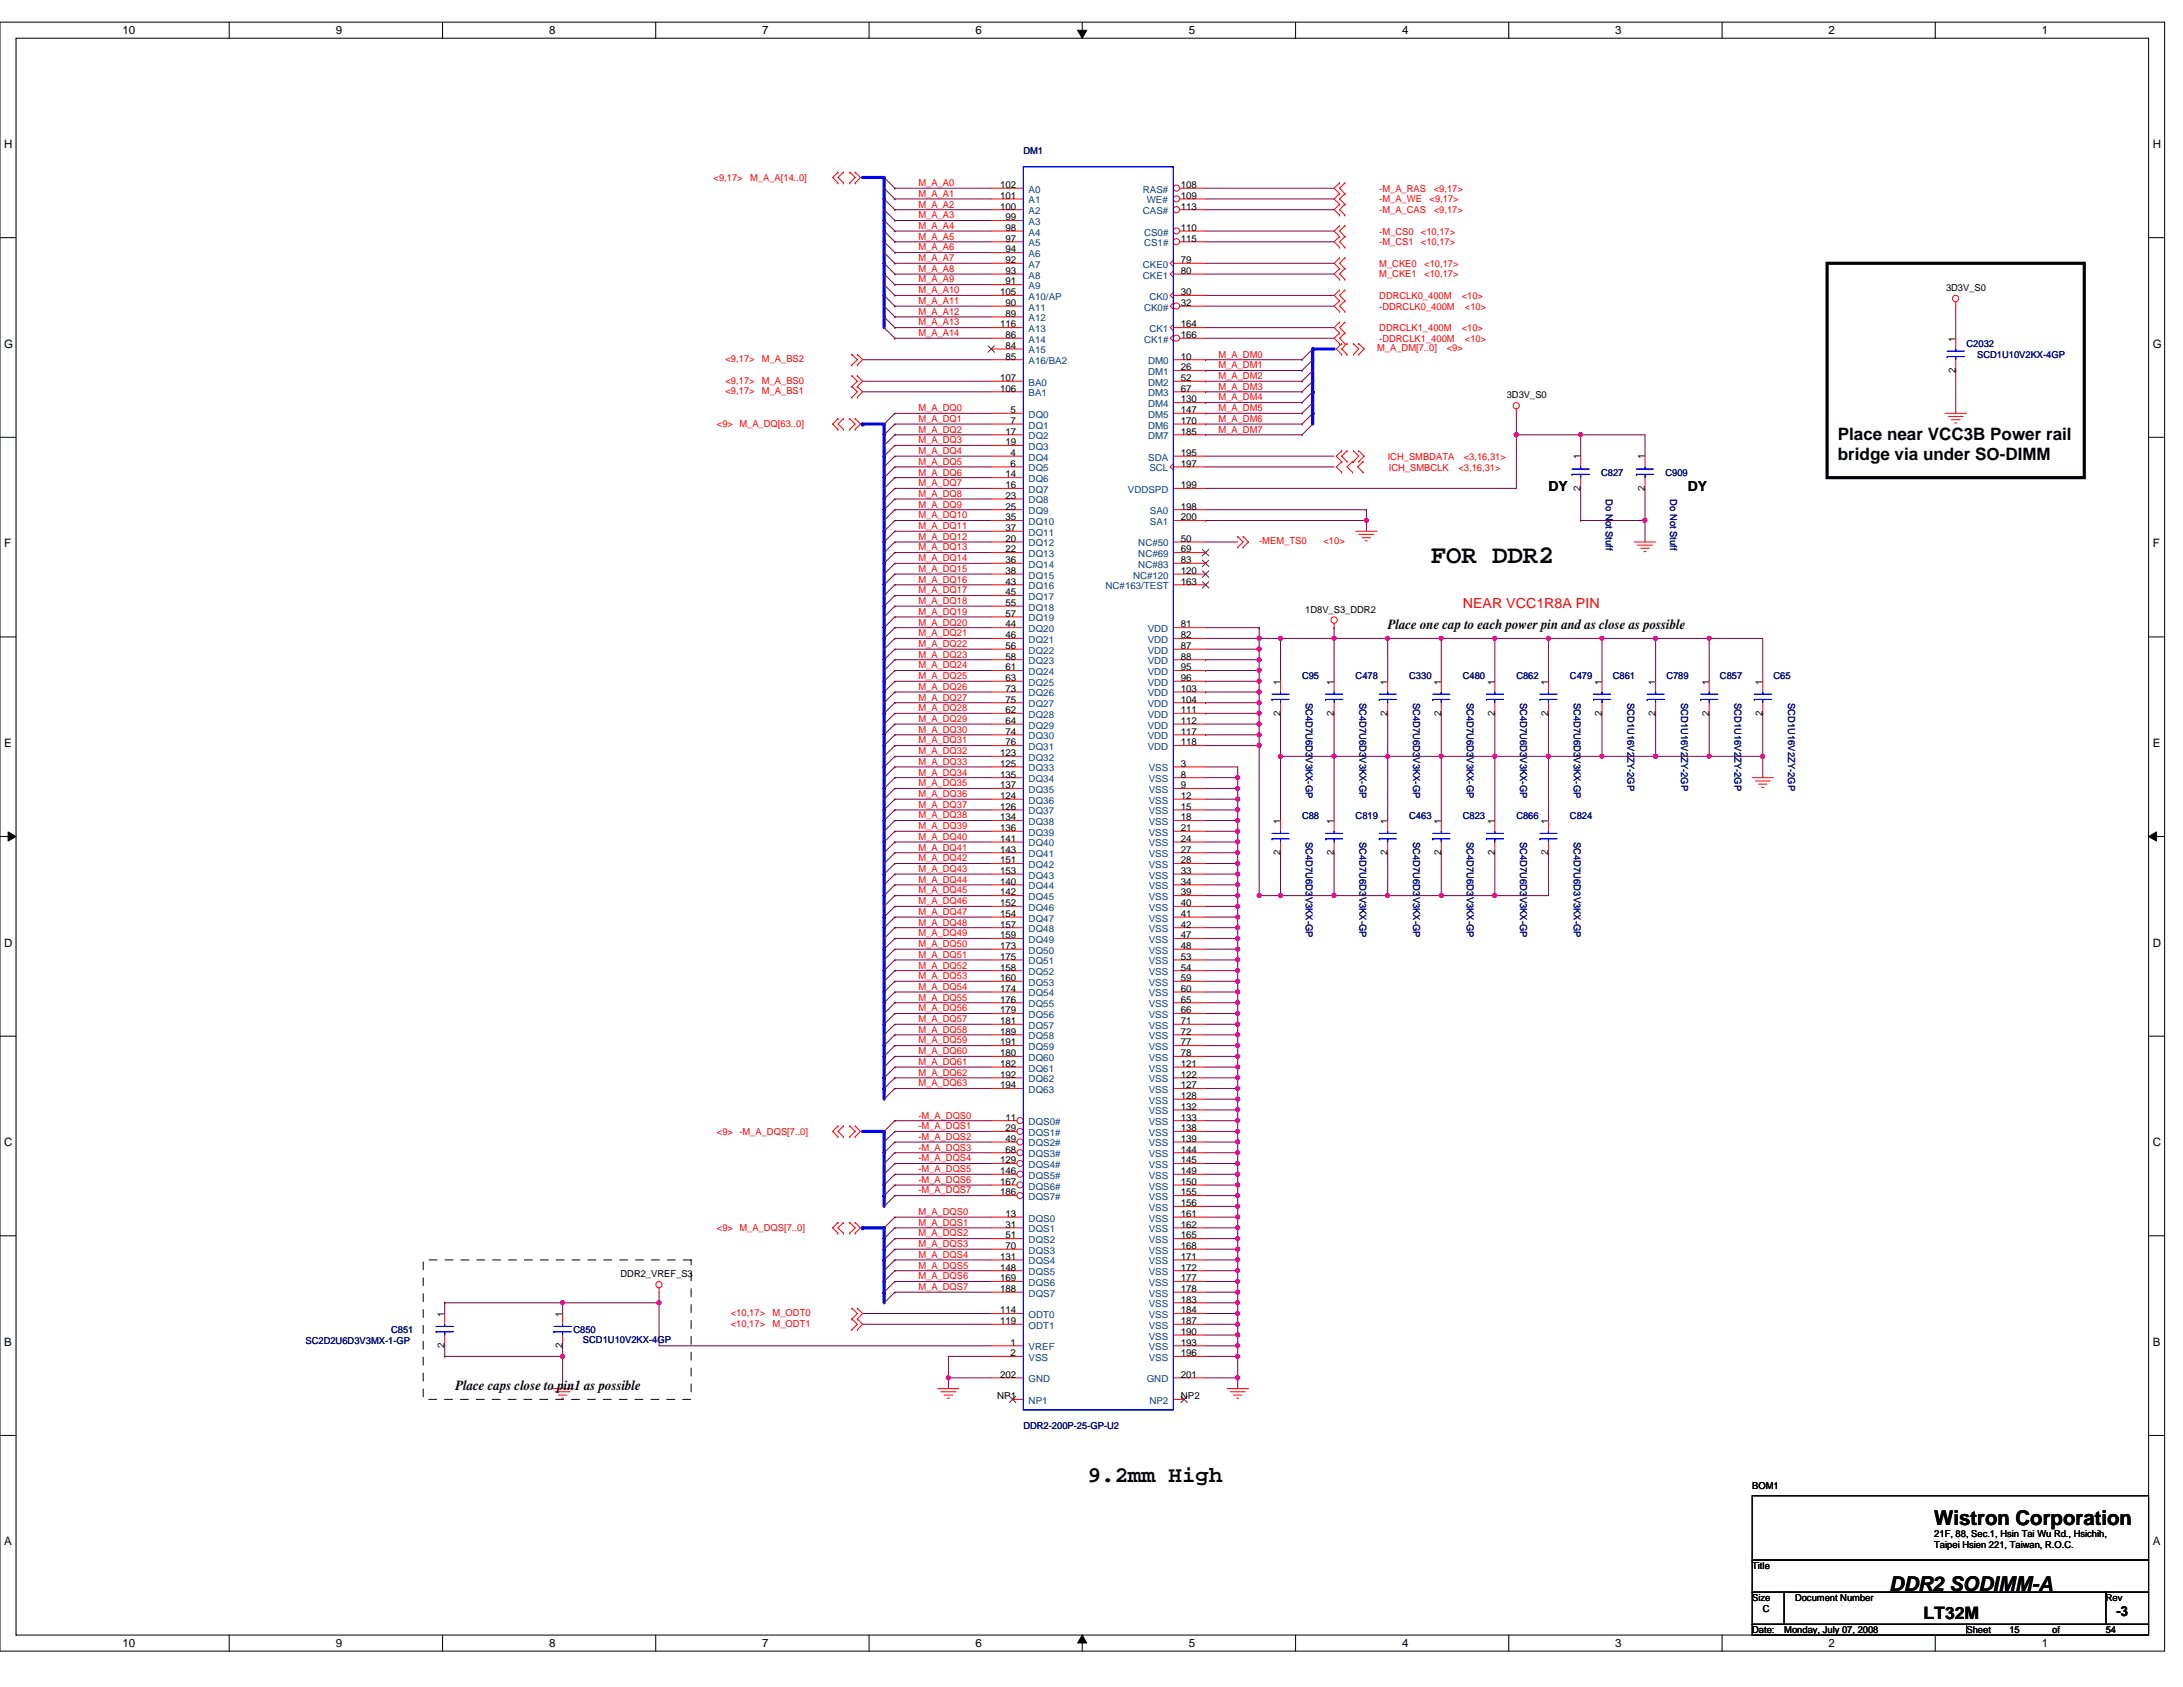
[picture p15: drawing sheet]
<svg xmlns="http://www.w3.org/2000/svg" width="279mm" height="216mm" viewBox="0 0 279 216" stroke-linecap="round" stroke-linejoin="round" font-family="sans-serif">
<defs><g id="words">
<text font-size="3.3" x="183.1" y="72.1">FOR DDR2</text>
<text font-size="2.9" x="139.2" y="189.7">9.2mm High</text>
<g font-size="2.6">
<text x="247.6" y="195.2">Wistron Corporation</text>
<text x="241.8" y="203.6">DDR2 SODIMM-A</text>
</g>
<g font-size="2.2">
<text x="235.2" y="56.3">Place near VCC3B Power rail</text>
<text x="235.2" y="58.8">bridge via under SO-DIMM</text>
<text x="246.2" y="207.2">LT32M</text>
</g>
<g font-size="1.8">
<text x="198.2" y="62.8">DY</text>
<text x="216" y="62.8">DY</text>
<text x="177.6" y="80.6">Place one cap to each power pin and as close as possible</text>
<text x="58.3" y="177.9">Place caps close to pin1 as possible</text>
<text x="270.9" y="206.8">-3</text>
</g>
<text font-size="1.8" fill="#f00" x="187.2" y="77.8">NEAR VCC1R8A PIN</text>
<g font-size="1.5">
<text x="15.7" y="4.4">10</text>
<text x="43" y="4.4">9</text>
<text x="70.3" y="4.4">8</text>
<text x="97.6" y="4.4">7</text>
<text x="124.9" y="4.4">6</text>
<text x="152.1" y="4.4">5</text>
<text x="179.5" y="4.4">4</text>
<text x="206.7" y="4.4">3</text>
<text x="234" y="4.4">2</text>
<text x="261.3" y="4.4">1</text>
<text x=".5" y="19">H</text>
<text x="275.5" y="19">H</text>
<text x=".5" y="44.5">G</text>
<text x="275.5" y="44.5">G</text>
<text x=".5" y="70">F</text>
<text x="275.5" y="70">F</text>
<text x=".5" y="95.6">E</text>
<text x="275.5" y="95.6">E</text>
<text x=".5" y="121.1">D</text>
<text x="275.5" y="121.1">D</text>
<text x=".5" y="146.7">C</text>
<text x="275.5" y="146.7">C</text>
<text x=".5" y="172.2">B</text>
<text x="275.5" y="172.2">B</text>
<text x=".5" y="197.8">A</text>
<text x="275.5" y="197.8">A</text>
<text x="15.7" y="210.8">10</text>
<text x="43" y="210.8">9</text>
<text x="70.3" y="210.8">8</text>
<text x="97.6" y="210.8">7</text>
<text x="124.9" y="210.8">6</text>
<text x="152.1" y="210.8">5</text>
<text x="179.5" y="210.8">4</text>
<text x="206.7" y="210.8">3</text>
<text x="234" y="210.8">2</text>
<text x="261.3" y="210.8">1</text>
</g>
<g font-size="1.2" fill="#f00">
<text x="91.3" y="23.2">&lt;9,17&gt;</text>
<text x="96" y="23.2">M_A_A[14..0]</text>
<text x="117.5" y="23.8">M_A_A0</text>
<text x="117.5" y="25.2">M_A_A1</text>
<text x="117.5" y="26.6">M_A_A2</text>
<text x="117.5" y="27.9">M_A_A3</text>
<text x="117.5" y="29.3">M_A_A4</text>
<text x="176.5" y="24.5">-M_A_RAS</text>
<text x="176.5" y="25.9">-M_A_WE</text>
<text x="176.5" y="27.3">-M_A_CAS</text>
<text x="183" y="25.9">&lt;9,17&gt;</text>
<text x="183.5" y="24.5">&lt;9,17&gt;</text>
<text x="183.5" y="27.3">&lt;9,17&gt;</text>
<text x="117.5" y="30.7">M_A_A5</text>
<text x="117.5" y="32">M_A_A6</text>
<text x="117.5" y="33.4">M_A_A7</text>
<text x="117.5" y="34.8">M_A_A8</text>
<text x="176.5" y="34.1">M_CKE0</text>
<text x="176.5" y="35.5">M_CKE1</text>
<text x="176.5" y="30">-M_CS0</text>
<text x="176.5" y="31.4">-M_CS1</text>
<text x="181.9" y="30">&lt;10,17&gt;</text>
<text x="181.9" y="31.4">&lt;10,17&gt;</text>
<text x="182.3" y="34.1">&lt;10,17&gt;</text>
<text x="182.3" y="35.5">&lt;10,17&gt;</text>
<text x="117.5" y="36.2">M_A_A9</text>
<text x="117.5" y="37.5">M_A_A10</text>
<text x="117.5" y="38.9">M_A_A11</text>
<text x="117.5" y="40.3">M_A_A12</text>
<text x="117.5" y="41.7">M_A_A13</text>
<text x="176.5" y="38.2">DDRCLK0_400M</text>
<text x="176.5" y="39.6">-DDRCLK0_400M</text>
<text x="187.1" y="38.2">&lt;10&gt;</text>
<text x="187.5" y="39.6">&lt;10&gt;</text>
<text x="92.9" y="46.3">&lt;9,17&gt;</text>
<text x="97.5" y="46.3">M_A_BS2</text>
<text x="117.5" y="43">M_A_A14</text>
<text x="156" y="45.8">M_A_DM0</text>
<text x="156" y="47.1">M_A_DM1</text>
<text x="176.3" y="45">M_A_DM[7..0]</text>
<text x="176.5" y="42.4">DDRCLK1_400M</text>
<text x="176.5" y="43.7">-DDRCLK1_400M</text>
<text x="185.2" y="45">&lt;9&gt;</text>
<text x="187.1" y="42.4">&lt;10&gt;</text>
<text x="187.5" y="43.7">&lt;10&gt;</text>
<text x="92.9" y="50.5">&lt;9,17&gt;</text>
<text x="92.9" y="49.1">&lt;9,17&gt;</text>
<text x="97.5" y="50.5">M_A_BS1</text>
<text x="97.5" y="49.1">M_A_BS0</text>
<text x="117.5" y="52.6">M_A_DQ0</text>
<text x="117.5" y="54">M_A_DQ1</text>
<text x="156" y="52.6">M_A_DM5</text>
<text x="156" y="49.9">M_A_DM3</text>
<text x="156" y="48.5">M_A_DM2</text>
<text x="156" y="54">M_A_DM6</text>
<text x="156" y="51.2">M_A_DM4</text>
<text x="91.8" y="54.7">&lt;9&gt; M_A_DQ[63..0]</text>
<text x="117.5" y="55.4">M_A_DQ2</text>
<text x="117.5" y="56.7">M_A_DQ3</text>
<text x="117.5" y="58.1">M_A_DQ4</text>
<text x="117.5" y="59.5">M_A_DQ5</text>
<text x="156" y="55.4">M_A_DM7</text>
<text x="177.6" y="58.8">ICH_SMBDATA</text>
<text x="187.3" y="58.8">&lt;3,16,31&gt;</text>
<text x="117.5" y="60.9">M_A_DQ6</text>
<text x="117.5" y="62.2">M_A_DQ7</text>
<text x="117.5" y="63.6">M_A_DQ8</text>
<text x="117.5" y="65">M_A_DQ9</text>
<text x="177.8" y="60.3">ICH_SMBCLK</text>
<text x="186.7" y="60.3">&lt;3,16,31&gt;</text>
<text x="117.5" y="66.3">M_A_DQ10</text>
<text x="117.5" y="67.7">M_A_DQ11</text>
<text x="117.5" y="69.1">M_A_DQ12</text>
<text x="117.5" y="70.4">M_A_DQ13</text>
<text x="117.5" y="71.8">M_A_DQ14</text>
<text x="161.2" y="69.7">-MEM_TS0</text>
<text x="169.4" y="69.7">&lt;10&gt;</text>
<text x="117.5" y="73.2">M_A_DQ15</text>
<text x="117.5" y="74.6">M_A_DQ16</text>
<text x="117.5" y="75.9">M_A_DQ17</text>
<text x="117.5" y="77.3">M_A_DQ18</text>
<text x="117.5" y="78.7">M_A_DQ19</text>
<text x="117.5" y="80.1">M_A_DQ20</text>
<text x="117.5" y="81.4">M_A_DQ21</text>
<text x="117.5" y="82.8">M_A_DQ22</text>
<text x="117.5" y="86.9">M_A_DQ25</text>
<text x="117.5" y="88.3">M_A_DQ26</text>
<text x="117.5" y="89.7">M_A_DQ27</text>
<text x="117.5" y="84.2">M_A_DQ23</text>
<text x="117.5" y="85.5">M_A_DQ24</text>
<text x="117.5" y="91">M_A_DQ28</text>
<text x="117.5" y="92.4">M_A_DQ29</text>
<text x="117.5" y="93.8">M_A_DQ30</text>
<text x="117.5" y="95.1">M_A_DQ31</text>
<text x="117.5" y="96.5">M_A_DQ32</text>
<text x="117.5" y="97.9">M_A_DQ33</text>
<text x="117.5" y="99.3">M_A_DQ34</text>
<text x="117.5" y="100.6">M_A_DQ35</text>
<text x="117.5" y="102">M_A_DQ36</text>
<text x="117.5" y="103.4">M_A_DQ37</text>
<text x="117.5" y="104.7">M_A_DQ38</text>
<text x="117.5" y="106.1">M_A_DQ39</text>
<text x="117.5" y="107.5">M_A_DQ40</text>
<text x="117.5" y="108.9">M_A_DQ41</text>
<text x="117.5" y="110.2">M_A_DQ42</text>
<text x="117.5" y="111.6">M_A_DQ43</text>
<text x="117.5" y="113">M_A_DQ44</text>
<text x="117.5" y="119.8">M_A_DQ49</text>
<text x="117.5" y="114.3">M_A_DQ45</text>
<text x="117.5" y="115.7">M_A_DQ46</text>
<text x="117.5" y="117.1">M_A_DQ47</text>
<text x="117.5" y="118.4">M_A_DQ48</text>
<text x="117.5" y="121.2">M_A_DQ50</text>
<text x="117.5" y="122.6">M_A_DQ51</text>
<text x="117.5" y="124">M_A_DQ52</text>
<text x="117.5" y="125.3">M_A_DQ53</text>
<text x="117.5" y="126.7">M_A_DQ54</text>
<text x="117.5" y="128.1">M_A_DQ55</text>
<text x="117.5" y="129.4">M_A_DQ56</text>
<text x="117.5" y="130.8">M_A_DQ57</text>
<text x="117.5" y="132.2">M_A_DQ58</text>
<text x="117.5" y="133.5">M_A_DQ59</text>
<text x="117.5" y="134.9">M_A_DQ60</text>
<text x="117.5" y="136.3">M_A_DQ61</text>
<text x="117.5" y="137.7">M_A_DQ62</text>
<text x="117.5" y="143.2">-M_A_DQS0</text>
<text x="117.5" y="139">M_A_DQ63</text>
<text x="91.8" y="145.2">&lt;9&gt; -M_A_DQS[7..0]</text>
<text x="117.5" y="145.9">-M_A_DQS2</text>
<text x="117.5" y="147.3">-M_A_DQS3</text>
<text x="117.5" y="148.6">-M_A_DQS4</text>
<text x="117.5" y="144.5">-M_A_DQS1</text>
<text x="117.5" y="155.5">M_A_DQS0</text>
<text x="117.5" y="150">-M_A_DQS5</text>
<text x="117.5" y="151.4">-M_A_DQS6</text>
<text x="117.5" y="152.7">-M_A_DQS7</text>
<text x="91.8" y="157.6">&lt;9&gt; M_A_DQS[7..0]</text>
<text x="117.5" y="156.9">M_A_DQS1</text>
<text x="117.5" y="158.2">M_A_DQS2</text>
<text x="117.5" y="159.6">M_A_DQS3</text>
<text x="117.5" y="161">M_A_DQS4</text>
<text x="117.5" y="162.3">M_A_DQS5</text>
<text x="117.5" y="163.7">M_A_DQS6</text>
<text x="117.5" y="165.1">M_A_DQS7</text>
<text x="93.5" y="168.4">&lt;10,17&gt;</text>
<text x="93.5" y="169.8">&lt;10,17&gt;</text>
<text x="98.9" y="168.4">M_ODT0</text>
<text x="98.9" y="169.8">M_ODT1</text>
</g>
<g font-size="1.2" fill="#000080">
<text x="131" y="19.7">DM1</text>
<text x="251.7" y="44.4">C2032</text>
<text x="253" y="45.8">SCD1U10V2KX-4GP</text>
<text x="204.9" y="60.9">C827</text>
<text x="205.5" y="63.9" transform="rotate(90 205.5 63.9)">Do Not Stuff</text>
<text x="213.1" y="60.9">C909</text>
<text x="213.8" y="63.9" transform="rotate(90 213.8 63.9)">Do Not Stuff</text>
<text x="166.6" y="86.9">C95</text>
<text x="167.2" y="89.9" transform="rotate(90 167.2 89.9)">SC4D7U6D3V3KX-GP</text>
<text x="173.5" y="86.9">C478</text>
<text x="174" y="89.9" transform="rotate(90 174 89.9)">SC4D7U6D3V3KX-GP</text>
<text x="180.4" y="86.9">C330</text>
<text x="180.9" y="89.9" transform="rotate(90 180.9 89.9)">SC4D7U6D3V3KX-GP</text>
<text x="187.2" y="86.9">C480</text>
<text x="187.7" y="89.9" transform="rotate(90 187.7 89.9)">SC4D7U6D3V3KX-GP</text>
<text x="194.1" y="86.9">C862</text>
<text x="194.6" y="89.9" transform="rotate(90 194.6 89.9)">SC4D7U6D3V3KX-GP</text>
<text x="200.9" y="86.9">C479</text>
<text x="201.4" y="89.9" transform="rotate(90 201.4 89.9)">SC4D7U6D3V3KX-GP</text>
<text x="206.4" y="86.9">C861</text>
<text x="208.3" y="89.9" transform="rotate(90 208.3 89.9)">SCD1U16V2ZY-2GP</text>
<text x="213.3" y="86.9">C789</text>
<text x="215.2" y="89.9" transform="rotate(90 215.2 89.9)">SCD1U16V2ZY-2GP</text>
<text x="220.1" y="86.9">C857</text>
<text x="222" y="89.9" transform="rotate(90 222 89.9)">SCD1U16V2ZY-2GP</text>
<text x="227" y="86.9">C65</text>
<text x="228.9" y="89.9" transform="rotate(90 228.9 89.9)">SCD1U16V2ZY-2GP</text>
<text x="166.6" y="104.8">C88</text>
<text x="167.2" y="107.8" transform="rotate(90 167.2 107.8)">SC4D7U6D3V3KX-GP</text>
<text x="173.5" y="104.8">C819</text>
<text x="174" y="107.8" transform="rotate(90 174 107.8)">SC4D7U6D3V3KX-GP</text>
<text x="180.4" y="104.8">C463</text>
<text x="180.9" y="107.8" transform="rotate(90 180.9 107.8)">SC4D7U6D3V3KX-GP</text>
<text x="187.2" y="104.8">C823</text>
<text x="187.7" y="107.8" transform="rotate(90 187.7 107.8)">SC4D7U6D3V3KX-GP</text>
<text x="194.1" y="104.8">C866</text>
<text x="194.6" y="107.8" transform="rotate(90 194.6 107.8)">SC4D7U6D3V3KX-GP</text>
<text x="200.9" y="104.8">C824</text>
<text x="201.4" y="107.8" transform="rotate(90 201.4 107.8)">SC4D7U6D3V3KX-GP</text>
<text x="39.1" y="172">SC2D2U6D3V3MX-1-GP</text>
<text x="50.1" y="170.6">C851</text>
<text x="73.4" y="170.6">C850</text>
<text x="74.6" y="171.8">SCD1U10V2KX-4GP</text>
<text x="131" y="182.9">DDR2-200P-25-GP-U2</text>
</g>
<g font-size="1.2">
<text x="128" y="24.1">102</text>
<text x="128" y="25.4">101</text>
<text x="128" y="26.8">100</text>
<text x="128.7" y="28.2">99</text>
<text x="128.7" y="29.5">98</text>
<text x="151.1" y="25.4">109</text>
<text x="151.1" y="24.1">108</text>
<text x="151.1" y="26.8">113</text>
<text x="151.1" y="29.5">110</text>
<text x="128.7" y="30.9">97</text>
<text x="128.7" y="32.3">94</text>
<text x="128.7" y="33.7">92</text>
<text x="128.7" y="35.1">93</text>
<text x="151.1" y="33.7">79</text>
<text x="151.1" y="35.1">80</text>
<text x="151.1" y="30.9">115</text>
<text x="128" y="37.8">105</text>
<text x="128" y="41.9">116</text>
<text x="128.7" y="36.4">91</text>
<text x="128.7" y="39.2">90</text>
<text x="128.7" y="40.5">89</text>
<text x="151.1" y="37.8">30</text>
<text x="151.1" y="41.9">164</text>
<text x="151.1" y="39.2">32</text>
<text x="249.1" y="37.3">3D3V_S0</text>
<text x="128.7" y="43.3">86</text>
<text x="128.7" y="44.6">84</text>
<text x="128.7" y="46">85</text>
<text x="151.1" y="46">10</text>
<text x="151.1" y="47.4">26</text>
<text x="151.1" y="43.3">166</text>
<text x="250.3" y="47.7" transform="rotate(-90 250.3 47.7)">2</text>
<text x="250.3" y="43.7" transform="rotate(-90 250.3 43.7)">1</text>
<text x="128" y="48.8">107</text>
<text x="128" y="50.1">106</text>
<text x="129.3" y="52.9">5</text>
<text x="151.1" y="48.8">52</text>
<text x="151.1" y="50.1">67</text>
<text x="151.1" y="51.5">130</text>
<text x="151.1" y="52.9">147</text>
<text x="192.8" y="51">3D3V_S0</text>
<text x="128.7" y="55.6">17</text>
<text x="128.7" y="57">19</text>
<text x="129.3" y="54.3">7</text>
<text x="129.3" y="58.4">4</text>
<text x="129.3" y="59.7">6</text>
<text x="151.1" y="58.4">195</text>
<text x="151.1" y="54.3">170</text>
<text x="151.1" y="55.6">185</text>
<text x="151.1" y="59.7">197</text>
<text x="202.3" y="58.8" transform="rotate(-90 202.3 58.8)">1</text>
<text x="210.5" y="58.8" transform="rotate(-90 210.5 58.8)">1</text>
<text x="128.7" y="61.1">14</text>
<text x="128.7" y="62.5">16</text>
<text x="128.7" y="63.8">23</text>
<text x="128.7" y="65.2">25</text>
<text x="151.1" y="62.5">199</text>
<text x="151.1" y="65.2">198</text>
<text x="202.3" y="62.8" transform="rotate(-90 202.3 62.8)">2</text>
<text x="210.5" y="62.8" transform="rotate(-90 210.5 62.8)">2</text>
<text x="128.7" y="66.6">35</text>
<text x="128.7" y="68">37</text>
<text x="128.7" y="69.3">20</text>
<text x="128.7" y="70.7">22</text>
<text x="151.1" y="69.3">50</text>
<text x="151.1" y="70.7">69</text>
<text x="151.1" y="66.6">200</text>
<text x="128.7" y="72.1">36</text>
<text x="128.7" y="73.4">38</text>
<text x="128.7" y="74.8">43</text>
<text x="128.7" y="76.2">45</text>
<text x="128.7" y="77.6">55</text>
<text x="151.1" y="74.8">163</text>
<text x="151.1" y="72.1">83</text>
<text x="151.1" y="73.4">120</text>
<text x="128.7" y="78.9">57</text>
<text x="128.7" y="80.3">44</text>
<text x="128.7" y="81.7">46</text>
<text x="128.7" y="83.1">56</text>
<text x="151.1" y="80.3">81</text>
<text x="151.1" y="81.7">82</text>
<text x="151.1" y="83.1">87</text>
<text x="167" y="78.4">1D8V_S3_DDR2</text>
<text x="128.7" y="84.4">58</text>
<text x="128.7" y="85.8">61</text>
<text x="128.7" y="87.2">63</text>
<text x="128.7" y="88.5">73</text>
<text x="128.7" y="89.9">75</text>
<text x="151.1" y="84.4">88</text>
<text x="151.1" y="85.8">95</text>
<text x="151.1" y="87.2">96</text>
<text x="151.1" y="88.5">103</text>
<text x="151.1" y="89.9">104</text>
<text x="163.9" y="87.6" transform="rotate(-90 163.9 87.6)">1</text>
<text x="170.7" y="87.6" transform="rotate(-90 170.7 87.6)">1</text>
<text x="177.6" y="87.6" transform="rotate(-90 177.6 87.6)">1</text>
<text x="184.4" y="87.6" transform="rotate(-90 184.4 87.6)">1</text>
<text x="191.3" y="87.6" transform="rotate(-90 191.3 87.6)">1</text>
<text x="198.2" y="87.6" transform="rotate(-90 198.2 87.6)">1</text>
<text x="205" y="87.6" transform="rotate(-90 205 87.6)">1</text>
<text x="211.9" y="87.6" transform="rotate(-90 211.9 87.6)">1</text>
<text x="218.7" y="87.6" transform="rotate(-90 218.7 87.6)">1</text>
<text x="225.6" y="87.6" transform="rotate(-90 225.6 87.6)">1</text>
<text x="128.7" y="91.3">62</text>
<text x="128.7" y="92.6">64</text>
<text x="128.7" y="94">74</text>
<text x="128.7" y="95.4">76</text>
<text x="151.1" y="91.3">111</text>
<text x="151.1" y="92.6">112</text>
<text x="151.1" y="94">117</text>
<text x="151.1" y="95.4">118</text>
<text x="163.9" y="91.6" transform="rotate(-90 163.9 91.6)">2</text>
<text x="170.7" y="91.6" transform="rotate(-90 170.7 91.6)">2</text>
<text x="177.6" y="91.6" transform="rotate(-90 177.6 91.6)">2</text>
<text x="184.4" y="91.6" transform="rotate(-90 184.4 91.6)">2</text>
<text x="191.3" y="91.6" transform="rotate(-90 191.3 91.6)">2</text>
<text x="198.2" y="91.6" transform="rotate(-90 198.2 91.6)">2</text>
<text x="205" y="91.6" transform="rotate(-90 205 91.6)">2</text>
<text x="211.9" y="91.6" transform="rotate(-90 211.9 91.6)">2</text>
<text x="218.7" y="91.6" transform="rotate(-90 218.7 91.6)">2</text>
<text x="225.6" y="91.6" transform="rotate(-90 225.6 91.6)">2</text>
<text x="128" y="96.8">123</text>
<text x="128" y="98.1">125</text>
<text x="128" y="99.5">135</text>
<text x="128" y="100.9">137</text>
<text x="151.1" y="98.1">3</text>
<text x="151.1" y="99.5">8</text>
<text x="151.1" y="100.9">9</text>
<text x="128" y="102.3">124</text>
<text x="128" y="103.6">126</text>
<text x="128" y="105">134</text>
<text x="128" y="106.4">136</text>
<text x="128" y="107.7">141</text>
<text x="151.1" y="102.3">12</text>
<text x="151.1" y="103.6">15</text>
<text x="151.1" y="105">18</text>
<text x="151.1" y="106.4">21</text>
<text x="151.1" y="107.7">24</text>
<text x="163.9" y="105.4" transform="rotate(-90 163.9 105.4)">1</text>
<text x="170.7" y="105.4" transform="rotate(-90 170.7 105.4)">1</text>
<text x="177.6" y="105.4" transform="rotate(-90 177.6 105.4)">1</text>
<text x="184.4" y="105.4" transform="rotate(-90 184.4 105.4)">1</text>
<text x="191.3" y="105.4" transform="rotate(-90 191.3 105.4)">1</text>
<text x="198.2" y="105.4" transform="rotate(-90 198.2 105.4)">1</text>
<text x="128" y="109.1">143</text>
<text x="128" y="110.5">151</text>
<text x="128" y="111.8">153</text>
<text x="128" y="113.2">140</text>
<text x="151.1" y="109.1">27</text>
<text x="151.1" y="110.5">28</text>
<text x="151.1" y="111.8">33</text>
<text x="151.1" y="113.2">34</text>
<text x="163.9" y="109.4" transform="rotate(-90 163.9 109.4)">2</text>
<text x="170.7" y="109.4" transform="rotate(-90 170.7 109.4)">2</text>
<text x="177.6" y="109.4" transform="rotate(-90 177.6 109.4)">2</text>
<text x="184.4" y="109.4" transform="rotate(-90 184.4 109.4)">2</text>
<text x="191.3" y="109.4" transform="rotate(-90 191.3 109.4)">2</text>
<text x="198.2" y="109.4" transform="rotate(-90 198.2 109.4)">2</text>
<text x="128" y="114.6">142</text>
<text x="128" y="116">152</text>
<text x="128" y="117.3">154</text>
<text x="128" y="118.7">157</text>
<text x="151.1" y="114.6">39</text>
<text x="151.1" y="116">40</text>
<text x="151.1" y="117.3">41</text>
<text x="151.1" y="118.7">42</text>
<text x="128" y="120.1">159</text>
<text x="128" y="121.5">173</text>
<text x="128" y="122.8">175</text>
<text x="128" y="124.2">158</text>
<text x="128" y="125.6">160</text>
<text x="151.1" y="120.1">47</text>
<text x="151.1" y="121.5">48</text>
<text x="151.1" y="122.8">53</text>
<text x="151.1" y="124.2">54</text>
<text x="151.1" y="125.6">59</text>
<text x="128" y="126.9">174</text>
<text x="128" y="128.3">176</text>
<text x="128" y="129.7">179</text>
<text x="128" y="131.1">181</text>
<text x="151.1" y="126.9">60</text>
<text x="151.1" y="128.3">65</text>
<text x="151.1" y="129.7">66</text>
<text x="151.1" y="131.1">71</text>
<text x="128" y="132.4">189</text>
<text x="128" y="133.8">191</text>
<text x="128" y="135.2">180</text>
<text x="128" y="136.5">182</text>
<text x="128" y="137.9">192</text>
<text x="151.1" y="132.4">72</text>
<text x="151.1" y="133.8">77</text>
<text x="151.1" y="135.2">78</text>
<text x="151.1" y="136.5">121</text>
<text x="151.1" y="137.9">122</text>
<text x="128" y="139.3">194</text>
<text x="128.7" y="143.4">11</text>
<text x="151.1" y="139.3">127</text>
<text x="151.1" y="140.7">128</text>
<text x="151.1" y="142">132</text>
<text x="151.1" y="143.4">133</text>
<text x="128" y="148.9">129</text>
<text x="128.7" y="144.8">29</text>
<text x="128.7" y="146.1">49</text>
<text x="128.7" y="147.5">68</text>
<text x="151.1" y="144.8">138</text>
<text x="151.1" y="146.1">139</text>
<text x="151.1" y="147.5">144</text>
<text x="151.1" y="148.9">145</text>
<text x="128" y="150.3">146</text>
<text x="128" y="151.6">167</text>
<text x="128" y="153">186</text>
<text x="128.7" y="155.7">13</text>
<text x="151.1" y="150.3">149</text>
<text x="151.1" y="151.6">150</text>
<text x="151.1" y="153">155</text>
<text x="151.1" y="154.4">156</text>
<text x="151.1" y="155.7">161</text>
<text x="128" y="161.2">131</text>
<text x="128.7" y="157.1">31</text>
<text x="128.7" y="158.5">51</text>
<text x="128.7" y="159.9">70</text>
<text x="151.1" y="157.1">162</text>
<text x="151.1" y="158.5">165</text>
<text x="151.1" y="159.9">168</text>
<text x="151.1" y="161.2">171</text>
<text x="79.4" y="163.5">DDR2_VREF_S3</text>
<text x="128" y="162.6">148</text>
<text x="128" y="164">169</text>
<text x="128" y="165.4">188</text>
<text x="151.1" y="162.6">172</text>
<text x="151.1" y="164">177</text>
<text x="151.1" y="165.4">178</text>
<text x="151.1" y="166.7">183</text>
<text x="56.9" y="172.5" transform="rotate(-90 56.9 172.5)">2</text>
<text x="56.9" y="168.5" transform="rotate(-90 56.9 168.5)">1</text>
<text x="72" y="172.5" transform="rotate(-90 72 172.5)">2</text>
<text x="72" y="168.5" transform="rotate(-90 72 168.5)">1</text>
<text x="128" y="168.1">114</text>
<text x="128" y="169.5">119</text>
<text x="129.3" y="172.2">1</text>
<text x="129.3" y="173.6">2</text>
<text x="151.1" y="168.1">184</text>
<text x="151.1" y="169.5">187</text>
<text x="151.1" y="170.8">190</text>
<text x="151.1" y="172.2">193</text>
<text x="151.1" y="173.6">196</text>
<text x="127.6" y="179.1">NP1</text>
<text x="128" y="176.3">202</text>
<text x="151.1" y="176.3">201</text>
<text x="151.1" y="179.1">NP2</text>
<text x="224.3" y="190.5">BOM1</text>
<text x="247.6" y="196.7">21F, 88, Sec.1, Hsin Tai Wu Rd., Hsichih,</text>
<text x="224.3" y="200.8">Title</text>
<text x="247.6" y="198.1">Taipei Hsien 221, Taiwan, R.O.C.</text>
<text x="224.3" y="204.9">Size</text>
<text x="224.3" y="209">Date:</text>
<text x="225.6" y="206.3">C</text>
<text x="228.4" y="209">Monday, July 07, 2008</text>
<text x="229.7" y="204.9">Document Number</text>
<text x="251.7" y="209">Sheet</text>
<text x="257.2" y="209">15</text>
<text x="262.7" y="209">of</text>
<text x="269.5" y="204.9">Rev</text>
<text x="269.5" y="209">54</text>
</g>
<g font-size="1.2" fill="#004080">
<text x="131.7" y="24.7">A0</text>
<text x="131.7" y="26">A1</text>
<text x="131.7" y="27.4">A2</text>
<text x="131.7" y="28.8">A3</text>
<text x="146.3" y="24.7">RAS#</text>
<text x="146.3" y="27.4">CAS#</text>
<text x="146.8" y="26">WE#</text>
<text x="131.7" y="30.1">A4</text>
<text x="131.7" y="31.5">A5</text>
<text x="131.7" y="32.9">A6</text>
<text x="131.7" y="34.3">A7</text>
<text x="131.7" y="35.6">A8</text>
<text x="146.3" y="34.3">CKE0</text>
<text x="146.3" y="35.6">CKE1</text>
<text x="146.4" y="30.1">CS0#</text>
<text x="146.4" y="31.5">CS1#</text>
<text x="131.7" y="37">A9</text>
<text x="131.7" y="38.4">A10/AP</text>
<text x="131.7" y="39.8">A11</text>
<text x="131.7" y="41.1">A12</text>
<text x="146.4" y="39.8">CK0#</text>
<text x="147.1" y="38.4">CK0</text>
<text x="131.7" y="42.5">A13</text>
<text x="131.7" y="43.9">A14</text>
<text x="131.7" y="45.2">A15</text>
<text x="131.7" y="46.6">A16/BA2</text>
<text x="146.4" y="43.9">CK1#</text>
<text x="146.9" y="46.6">DM0</text>
<text x="146.9" y="48">DM1</text>
<text x="147.1" y="42.5">CK1</text>
<text x="131.7" y="49.4">BA0</text>
<text x="131.7" y="50.7">BA1</text>
<text x="131.7" y="53.5">DQ0</text>
<text x="146.9" y="49.4">DM2</text>
<text x="146.9" y="50.7">DM3</text>
<text x="146.9" y="52.1">DM4</text>
<text x="146.9" y="53.5">DM5</text>
<text x="131.7" y="54.8">DQ1</text>
<text x="131.7" y="56.2">DQ2</text>
<text x="131.7" y="57.6">DQ3</text>
<text x="131.7" y="58.9">DQ4</text>
<text x="146.9" y="54.8">DM6</text>
<text x="146.9" y="56.2">DM7</text>
<text x="147" y="58.9">SDA</text>
<text x="131.7" y="60.3">DQ5</text>
<text x="131.7" y="61.7">DQ6</text>
<text x="131.7" y="63.1">DQ7</text>
<text x="131.7" y="64.4">DQ8</text>
<text x="131.7" y="65.8">DQ9</text>
<text x="144.4" y="63.1">VDDSPD</text>
<text x="147.1" y="60.3">SCL</text>
<text x="147.2" y="65.8">SA0</text>
<text x="131.7" y="67.2">DQ10</text>
<text x="131.7" y="68.6">DQ11</text>
<text x="131.7" y="69.9">DQ12</text>
<text x="131.7" y="71.3">DQ13</text>
<text x="145.7" y="69.9">NC#50</text>
<text x="145.7" y="71.3">NC#69</text>
<text x="147.2" y="67.2">SA1</text>
<text x="131.7" y="72.7">DQ14</text>
<text x="131.7" y="74">DQ15</text>
<text x="131.7" y="75.4">DQ16</text>
<text x="131.7" y="76.8">DQ17</text>
<text x="141.5" y="75.4">NC#163/TEST</text>
<text x="145" y="74">NC#120</text>
<text x="145.7" y="72.7">NC#83</text>
<text x="131.7" y="78.1">DQ18</text>
<text x="131.7" y="79.5">DQ19</text>
<text x="131.7" y="80.9">DQ20</text>
<text x="131.7" y="82.3">DQ21</text>
<text x="131.7" y="83.7">DQ22</text>
<text x="146.9" y="80.9">VDD</text>
<text x="146.9" y="82.3">VDD</text>
<text x="146.9" y="83.7">VDD</text>
<text x="131.7" y="85">DQ23</text>
<text x="131.7" y="86.4">DQ24</text>
<text x="131.7" y="87.8">DQ25</text>
<text x="131.7" y="89.1">DQ26</text>
<text x="146.9" y="85">VDD</text>
<text x="146.9" y="86.4">VDD</text>
<text x="146.9" y="87.8">VDD</text>
<text x="146.9" y="89.1">VDD</text>
<text x="131.7" y="90.5">DQ27</text>
<text x="131.7" y="91.9">DQ28</text>
<text x="131.7" y="93.2">DQ29</text>
<text x="131.7" y="94.6">DQ30</text>
<text x="131.7" y="96">DQ31</text>
<text x="146.9" y="90.5">VDD</text>
<text x="146.9" y="91.9">VDD</text>
<text x="146.9" y="93.2">VDD</text>
<text x="146.9" y="94.6">VDD</text>
<text x="146.9" y="96">VDD</text>
<text x="131.7" y="97.4">DQ32</text>
<text x="131.7" y="98.7">DQ33</text>
<text x="131.7" y="100.1">DQ34</text>
<text x="131.7" y="101.5">DQ35</text>
<text x="147" y="98.7">VSS</text>
<text x="147" y="100.1">VSS</text>
<text x="147" y="101.5">VSS</text>
<text x="131.7" y="102.8">DQ36</text>
<text x="131.7" y="104.2">DQ37</text>
<text x="131.7" y="105.6">DQ38</text>
<text x="131.7" y="107">DQ39</text>
<text x="147" y="102.8">VSS</text>
<text x="147" y="104.2">VSS</text>
<text x="147" y="105.6">VSS</text>
<text x="147" y="107">VSS</text>
<text x="131.7" y="108.3">DQ40</text>
<text x="131.7" y="109.7">DQ41</text>
<text x="131.7" y="111.1">DQ42</text>
<text x="131.7" y="112.4">DQ43</text>
<text x="131.7" y="113.8">DQ44</text>
<text x="147" y="108.3">VSS</text>
<text x="147" y="109.7">VSS</text>
<text x="147" y="111.1">VSS</text>
<text x="147" y="112.4">VSS</text>
<text x="147" y="113.8">VSS</text>
<text x="131.7" y="115.2">DQ45</text>
<text x="131.7" y="116.6">DQ46</text>
<text x="131.7" y="117.9">DQ47</text>
<text x="131.7" y="119.3">DQ48</text>
<text x="147" y="115.2">VSS</text>
<text x="147" y="116.6">VSS</text>
<text x="147" y="117.9">VSS</text>
<text x="147" y="119.3">VSS</text>
<text x="131.7" y="120.7">DQ49</text>
<text x="131.7" y="122">DQ50</text>
<text x="131.7" y="123.4">DQ51</text>
<text x="131.7" y="124.8">DQ52</text>
<text x="147" y="120.7">VSS</text>
<text x="147" y="122">VSS</text>
<text x="147" y="123.4">VSS</text>
<text x="147" y="124.8">VSS</text>
<text x="131.7" y="126.2">DQ53</text>
<text x="131.7" y="127.5">DQ54</text>
<text x="131.7" y="128.9">DQ55</text>
<text x="131.7" y="130.3">DQ56</text>
<text x="131.7" y="131.7">DQ57</text>
<text x="147" y="126.2">VSS</text>
<text x="147" y="127.5">VSS</text>
<text x="147" y="128.9">VSS</text>
<text x="147" y="130.3">VSS</text>
<text x="147" y="131.7">VSS</text>
<text x="131.7" y="133">DQ58</text>
<text x="131.7" y="134.4">DQ59</text>
<text x="131.7" y="135.8">DQ60</text>
<text x="131.7" y="137.1">DQ61</text>
<text x="147" y="133">VSS</text>
<text x="147" y="134.4">VSS</text>
<text x="147" y="135.8">VSS</text>
<text x="147" y="137.1">VSS</text>
<text x="131.7" y="138.5">DQ62</text>
<text x="131.7" y="139.9">DQ63</text>
<text x="131.7" y="144">DQS0#</text>
<text x="147" y="138.5">VSS</text>
<text x="147" y="139.9">VSS</text>
<text x="147" y="141.2">VSS</text>
<text x="147" y="142.6">VSS</text>
<text x="147" y="144">VSS</text>
<text x="131.7" y="145.4">DQS1#</text>
<text x="131.7" y="146.7">DQS2#</text>
<text x="131.7" y="148.1">DQS3#</text>
<text x="131.7" y="149.5">DQS4#</text>
<text x="147" y="145.4">VSS</text>
<text x="147" y="146.7">VSS</text>
<text x="147" y="148.1">VSS</text>
<text x="147" y="149.5">VSS</text>
<text x="131.7" y="150.9">DQS5#</text>
<text x="131.7" y="152.2">DQS6#</text>
<text x="131.7" y="153.6">DQS7#</text>
<text x="147" y="150.9">VSS</text>
<text x="147" y="152.2">VSS</text>
<text x="147" y="153.6">VSS</text>
<text x="147" y="155">VSS</text>
<text x="131.7" y="156.3">DQS0</text>
<text x="131.7" y="157.7">DQS1</text>
<text x="131.7" y="159.1">DQS2</text>
<text x="131.7" y="160.4">DQS3</text>
<text x="131.7" y="161.8">DQS4</text>
<text x="147" y="156.3">VSS</text>
<text x="147" y="157.7">VSS</text>
<text x="147" y="159.1">VSS</text>
<text x="147" y="160.4">VSS</text>
<text x="147" y="161.8">VSS</text>
<text x="131.7" y="163.2">DQS5</text>
<text x="131.7" y="164.6">DQS6</text>
<text x="131.7" y="165.9">DQS7</text>
<text x="147" y="163.2">VSS</text>
<text x="147" y="164.6">VSS</text>
<text x="147" y="165.9">VSS</text>
<text x="147" y="167.3">VSS</text>
<text x="131.7" y="168.7">ODT0</text>
<text x="131.7" y="170.1">ODT1</text>
<text x="131.7" y="172.8">VREF</text>
<text x="147" y="168.7">VSS</text>
<text x="147" y="170.1">VSS</text>
<text x="147" y="171.4">VSS</text>
<text x="147" y="172.8">VSS</text>
<text x="131.7" y="179.7">NP1</text>
<text x="131.7" y="176.9">GND</text>
<text x="131.7" y="174.2">VSS</text>
<text x="146.8" y="176.9">GND</text>
<text x="147" y="174.2">VSS</text>
<text x="147.1" y="179.7">NP2</text>
</g>
</g></defs>
<path d="M0 2.8h277.1v208.5h-277.1zM2.1 4.9h272.9v204.4h-272.9z" fill="none" stroke="#000" stroke-width=".13"/>
<g fill="#fff">
<path d="M15.7 3h1.6v1.7h-1.6z"/>
<path d="M15.7 209.5h1.6v1.6h-1.6z"/>
</g>
<path d="M29.3 2.8v2.1M29.3 209.3v2" fill="none" stroke="#000" stroke-width=".13"/>
<g fill="#fff">
<path d="M43 3h.8v1.7h-.8z"/>
<path d="M43 209.5h.8v1.6h-.8z"/>
</g>
<path d="M56.6 2.8v2.1M56.6 209.3v2" fill="none" stroke="#000" stroke-width=".13"/>
<g fill="#fff">
<path d="M70.3 3h.8v1.7h-.8z"/>
<path d="M70.3 209.5h.8v1.6h-.8z"/>
</g>
<path d="M83.9 2.8v2.1M83.9 209.3v2" fill="none" stroke="#000" stroke-width=".13"/>
<g fill="#fff">
<path d="M97.6 3h.8v1.7h-.8z"/>
<path d="M97.6 209.5h.8v1.6h-.8z"/>
</g>
<path d="M111.2 2.8v2.1M111.2 209.3v2" fill="none" stroke="#000" stroke-width=".13"/>
<g fill="#fff">
<path d="M124.9 3h.8v1.7h-.8z"/>
<path d="M124.9 209.5h.8v1.6h-.8z"/>
</g>
<path d="M138.5 2.8v2.1M138.5 209.3v2" fill="none" stroke="#000" stroke-width=".13"/>
<path d="M137.9 3.9h1.2l-.6 1zM138.5 209.3l.6 1h-1.2z" fill="#000" stroke="#000" stroke-width=".13"/>
<g fill="#fff">
<path d="M152.1 3h.9v1.7h-.9z"/>
<path d="M152.1 209.5h.9v1.6h-.9z"/>
</g>
<path d="M165.8 2.8v2.1M165.8 209.3v2" fill="none" stroke="#000" stroke-width=".13"/>
<g fill="#fff">
<path d="M179.5 3h.8v1.7h-.8z"/>
<path d="M179.5 209.5h.8v1.6h-.8z"/>
</g>
<path d="M193.1 2.8v2.1M193.1 209.3v2" fill="none" stroke="#000" stroke-width=".13"/>
<g fill="#fff">
<path d="M206.7 3h.8v1.7h-.8z"/>
<path d="M206.7 209.5h.8v1.6h-.8z"/>
</g>
<path d="M220.4 2.8v2.1M220.4 209.3v2" fill="none" stroke="#000" stroke-width=".13"/>
<g fill="#fff">
<path d="M234 3h.8v1.7h-.8z"/>
<path d="M234 209.5h.8v1.6h-.8z"/>
</g>
<path d="M247.7 2.8v2.1M247.7 209.3v2" fill="none" stroke="#000" stroke-width=".13"/>
<g fill="#fff">
<path d="M261.3 3h.8v1.7h-.8z"/>
<path d="M261.3 209.5h.8v1.6h-.8z"/>
<path d="M.5 17.7h1.1v1.6h-1.1z"/>
<path d="M275.5 17.7h1.1v1.6h-1.1z"/>
<path d="M.5 43.2h1.2v1.6h-1.2z"/>
<path d="M275.5 43.2h1.2v1.6h-1.2z"/>
</g>
<path d="M0 30.4h2.1M275 30.4h2.1" fill="none" stroke="#000" stroke-width=".13"/>
<g fill="#fff">
<path d="M.5 68.7h.9v1.7h-.9z"/>
<path d="M275.5 68.7h.9v1.7h-.9z"/>
</g>
<path d="M0 56h2.1M275 56h2.1" fill="none" stroke="#000" stroke-width=".13"/>
<g fill="#fff">
<path d="M.5 94.3h1v1.6h-1z"/>
<path d="M275.5 94.3h1v1.6h-1z"/>
</g>
<path d="M0 81.5h2.1M275 81.5h2.1" fill="none" stroke="#000" stroke-width=".13"/>
<g fill="#fff">
<path d="M.5 119.8h1.1v1.7h-1.1z"/>
<path d="M275.5 119.8h1.1v1.7h-1.1z"/>
</g>
<path d="M0 107.1h2.1M275 107.1h2.1" fill="none" stroke="#000" stroke-width=".13"/>
<path d="M1 106.5l1.1 .6-1.1 .5zM275 107.1l1-.6v1.1z" fill="#000" stroke="#000" stroke-width=".13"/>
<g fill="#fff">
<path d="M.5 145.4h1.1v1.6h-1.1z"/>
<path d="M275.5 145.4h1.1v1.6h-1.1z"/>
</g>
<path d="M0 132.6h2.1M275 132.6h2.1" fill="none" stroke="#000" stroke-width=".13"/>
<g fill="#fff">
<path d="M.5 170.9h1v1.7h-1z"/>
<path d="M275.5 170.9h1v1.7h-1z"/>
</g>
<path d="M0 158.2h2.1M275 158.2h2.1" fill="none" stroke="#000" stroke-width=".13"/>
<g fill="#fff">
<path d="M.5 196.5h1v1.6h-1z"/>
<path d="M275.5 196.5h1v1.6h-1z"/>
</g>
<path d="M0 183.7h2.1M224.3 191.4h50.7v8.3h-50.7zM224.3 199.7h50.7v4.1h-50.7zM275 183.7h2.1M224.3 203.8h4.1v4.1h-4.1zM224.3 207.9h27.4v1.4h-27.4zM228.4 203.8h41.1v4.1h-41.1zM251.7 207.9h23.3v1.4h-23.3zM269.5 203.8h5.5v4.1h-5.5z" fill="none" stroke="#000" stroke-width=".13"/>
<g fill="none" stroke="#800040" stroke-width=".13">
<path d="M113.2 37.8h.1M113.2 29.6h.1M113.2 39.2h.1M113.2 30.9h.1M113.2 22.7h.1M113.2 32.3h.1M113.2 24.1h.1M113.2 33.7h.1M113.2 25.5h.1M113.2 35.1h.1M113.2 26.8h.1M113.2 36.4h.1"/>
<path d="M113.2 28.2h.1M113.2 37.8l1.3 1.4M113.2 29.6l1.3 1.3M113.2 39.2l1.3 1.4M113.2 30.9l1.3 1.4M113.2 22.7l1.3 1.4M113.2 32.3l1.3 1.4M113.2 24.1l1.3 1.4M113.2 33.7l1.3 1.4M113.2 25.5l1.3 1.3M113.2 35.1l1.3 1.3M113.2 26.8l1.3 1.4"/>
<path d="M113.2 36.4l1.3 1.4M113.2 28.2l1.3 1.4M114.5 24.1h.1M114.5 25.5h.1M114.5 26.8h.1M114.5 28.2h.1M114.5 29.6h.1M114.5 30.9h.1M114.5 32.3h.1M114.5 33.7h.1M114.5 35.1h.1M114.5 36.4h.1"/>
<path d="M114.5 37.8h.1M114.5 39.2h.1M114.5 24.1h12.4M114.5 25.5h12.4M114.5 26.8h12.4M114.5 28.2h12.4M114.5 29.6h12.4M114.5 30.9h12.4M114.5 32.3h12.4M114.5 33.7h12.4M114.5 35.1h12.4M114.5 36.4h12.4"/>
<path d="M114.5 37.8h12.4M114.5 39.2h12.4M154.3 37.8h16.5M154.3 29.6h16.5M154.3 24.1h16.5M154.3 33.7h16.5M154.3 25.5h16.5M154.3 26.8h16.5M154.3 30.9h16.5M154.3 35.1h16.5M154.3 39.2h16.5M250.3 39.2v4.1"/>
<path d="M110.4 48.8h16.5M110.4 46h16.5M110.4 50.1h16.5M113.2 40.6h.1M113.2 41.9h.1M113.2 59.8h.1M113.2 58.4h.1M113.2 54.3h.1M113.2 57h.1M113.2 55.6h.1M113.2 40.6l1.3 1.3M113.2 41.9l1.3 1.4"/>
<path d="M114.5 40.6h.1M114.5 41.9h.1M114.5 43.3h.1M114.5 52.9h.1M114.5 55.6h.1M114.5 57h.1M114.5 58.4h.1M114.5 59.8h.1M114.5 54.3h.1M114.5 52.9h12.4M114.5 55.6h12.4M114.5 54.3h12.4"/>
<path d="M114.5 40.6h12.4M114.5 41.9h12.4M114.5 43.3h12.4M114.5 57h12.4M114.5 58.4h12.4M114.5 59.8h12.4M114.5 58.4l-1.3 1.4M114.5 59.8l-1.3 1.3M114.5 57l-1.3 1.4M114.5 52.9l-1.3 1.4M114.5 55.6l-1.3 1.4M114.5 54.3l-1.3 1.3"/>
<path d="M154.3 41.9h16.5M154.3 52.9h.1M154.3 55.6h.1M154.3 46h.1M154.3 50.1h.1M154.3 48.8h.1M154.3 47.4h.1M154.3 54.3h.1M154.3 51.5h.1M154.3 43.3h16.5M154.3 59.8h16.5M154.3 58.4h16.5"/>
<path d="M154.3 52.9h12.3M154.3 55.6h12.3M154.3 46h12.3M154.3 50.1h12.3M154.3 48.8h12.3M154.3 47.4h12.3M154.3 54.3h12.3M154.3 51.5h12.3M166.6 50.1h.1M166.6 47.4h.1M166.6 48.8h.1M166.6 55.6h.1"/>
<path d="M166.6 46h.1M166.6 54.3h.1M166.6 52.9h.1M166.6 51.5h.1M168 48.8l-1.4 1.3M168 46l-1.4 1.4M168 47.4l-1.4 1.4M168 54.3l-1.4 1.3M168 44.7l-1.4 1.3M168 52.9l-1.4 1.4M168 51.5l-1.4 1.4M168 50.1l-1.4 1.4"/>
<path d="M194.1 55.6v6.9h-39.8M194.1 55.6h.1M194.1 55.6h16.4v2.8M194.1 52.9v2.7M202.3 55.6h.1M202.3 55.6v2.8M250.3 47.4h.1M250.3 47.4v5.5M113.2 61.1h.1M113.2 70.7h.1M113.2 66.6h.1M113.2 76.2h.1"/>
<path d="M113.2 77.6h.1M113.2 72.1h.1M113.2 79h.1M113.2 62.5h.1M113.2 74.8h.1M113.2 69.4h.1M113.2 68h.1M113.2 65.2h.1M113.2 73.5h.1M113.2 63.9h.1M114.5 61.1h.1M114.5 62.5h.1"/>
<path d="M114.5 63.9h.1M114.5 65.2h.1M114.5 66.6h.1M114.5 68h.1M114.5 69.4h.1M114.5 70.7h.1M114.5 72.1h.1M114.5 73.5h.1M114.5 74.8h.1M114.5 76.2h.1M114.5 77.6h.1M114.5 79h.1"/>
<path d="M114.5 66.6h12.4M114.5 61.1h12.4M114.5 62.5h12.4M114.5 63.9h12.4M114.5 65.2h12.4M114.5 68h12.4M114.5 69.4h12.4M114.5 70.7h12.4M114.5 72.1h12.4M114.5 73.5h12.4M114.5 74.8h12.4M114.5 76.2h12.4"/>
<path d="M114.5 77.6h12.4M114.5 79h12.4M114.5 69.4l-1.3 1.3M114.5 65.2l-1.3 1.4M114.5 74.8l-1.3 1.4M114.5 76.2l-1.3 1.4M114.5 70.7l-1.3 1.4M114.5 77.6l-1.3 1.4M114.5 61.1l-1.3 1.4M114.5 73.5l-1.3 1.3M114.5 68l-1.3 1.4M114.5 66.6l-1.3 1.4"/>
<path d="M114.5 63.9l-1.3 1.3M114.5 72.1l-1.3 1.4M114.5 62.5l-1.3 1.4M114.5 79l-1.3 1.3M154.3 65.2h20.6M154.3 69.4h4.1M154.3 66.6h.1M154.3 66.6h20.6M174.9 66.6h.1M174.9 65.2h.1M174.9 65.2v2.8M202.3 62.5v4.1"/>
<path d="M202.3 66.6h.1M202.3 66.6h8.2M210.5 66.6v2.8M210.5 62.5v4.1M113.2 99.5h.1M113.2 87.2h.1M113.2 91.3h.1M113.2 83.1h.1M113.2 85.8h.1M113.2 98.1h.1M113.2 88.6h.1M113.2 95.4h.1"/>
<path d="M113.2 94h.1M113.2 96.8h.1M113.2 84.4h.1M113.2 89.9h.1M113.2 92.7h.1M113.2 81.7h.1M113.2 80.3h.1M114.5 87.2h.1M114.5 88.6h.1M114.5 89.9h.1M114.5 91.3h.1M114.5 92.7h.1"/>
<path d="M114.5 94h.1M114.5 95.4h.1M114.5 96.8h.1M114.5 98.1h.1M114.5 99.5h.1M114.5 80.3h.1M114.5 81.7h.1M114.5 83.1h.1M114.5 84.4h.1M114.5 85.8h.1M114.5 84.4h12.4M114.5 85.8h12.4"/>
<path d="M114.5 87.2h12.4M114.5 88.6h12.4M114.5 89.9h12.4M114.5 91.3h12.4M114.5 94h12.4M114.5 81.7h12.4M114.5 96.8h12.4M114.5 92.7h12.4M114.5 95.4h12.4M114.5 98.1h12.4M114.5 99.5h12.4M114.5 80.3h12.4"/>
<path d="M114.5 83.1h12.4M114.5 99.5l-1.3 1.4M114.5 98.1l-1.3 1.4M114.5 85.8l-1.3 1.4M114.5 89.9l-1.3 1.4M114.5 81.7l-1.3 1.4M114.5 84.4l-1.3 1.4M114.5 96.8l-1.3 1.3M114.5 87.2l-1.3 1.4M114.5 94l-1.3 1.4M114.5 92.7l-1.3 1.3M114.5 95.4l-1.3 1.4"/>
<path d="M114.5 83.1l-1.3 1.3M114.5 88.6l-1.3 1.3M114.5 91.3l-1.3 1.4M114.5 80.3l-1.3 1.4M154.3 80.3h6.9M154.3 98.1h4.1v1.4M154.3 83.1h6.9M154.3 81.7h6.9M154.3 84.4h.1M154.3 85.8h.1M154.3 87.2h.1M154.3 88.6h.1"/>
<path d="M154.3 89.9h.1M154.3 91.3h.1M154.3 92.7h6.9M154.3 94h.1M154.3 95.4h6.9M154.3 99.5h4.1M154.3 84.4h6.9M154.3 85.8h6.9M154.3 87.2h6.9M154.3 88.6h6.9M154.3 89.9h6.9M154.3 91.3h6.9"/>
<path d="M154.3 94h6.9M158.4 99.5h.1M158.4 99.5v78.2M161.2 95.4h.1M161.2 81.7v1.4M161.2 80.3h.1M161.2 91.3v1.4M161.2 83.1h.1M161.2 84.4v1.4M161.2 85.8v1.4M161.2 87.2v1.4M161.2 88.6v1.3"/>
<path d="M161.2 89.9v1.4M161.2 92.7h.1M161.2 81.7h2.7M161.2 95.4v19.2h2.7M161.2 94v1.4M161.2 80.3v1.4M161.2 83.1v1.3M161.2 92.7v1.3M163.9 81.7h6.9v5.5M163.9 81.7h.1M163.9 96.8h.1M163.9 96.8h6.9"/>
<path d="M163.9 91.3v5.5M163.9 81.7v5.5M163.9 96.8v8.2M170.8 80.3h.1M170.8 91.3v5.5M170.8 80.3v1.4h6.8v5.5M170.8 96.8h.1M170.8 96.8v8.2M170.8 96.8h54.8M177.6 91.3v5.5M177.6 81.7h6.9v5.5M177.6 81.7h.1"/>
<path d="M177.6 96.8h.1M177.6 96.8v8.2M184.5 81.7h6.8v5.5M184.5 81.7h.1M184.5 91.3v5.5M184.5 96.8h.1M184.5 96.8v8.2M191.3 81.7h6.9v5.5M191.3 81.7h.1M191.3 91.3v5.5M191.3 96.8h.1M191.3 96.8v8.2"/>
<path d="M198.2 91.3v5.5M198.2 81.7h6.8v5.5M198.2 81.7h.1M198.2 96.8h.1M198.2 96.8v8.2M205 81.7h6.9v5.5M205 81.7h.1M205 91.3v5.5M205 96.8h.1M211.9 81.7h.1M211.9 91.3h.1M211.9 96.8h.1"/>
<path d="M211.9 81.7h6.9M211.9 91.3v5.5M218.8 81.7h.1M218.8 81.7h6.8v5.5M218.8 91.3v5.5M218.8 96.8h.1M218.8 81.7v5.5M225.6 91.3h.1M225.6 96.8h.1M225.6 91.3v8.2M113.2 113.2h.1M113.2 107.8h.1"/>
<path d="M113.2 109.1h.1M113.2 102.3h.1M113.2 117.4h.1M113.2 103.7h.1M113.2 106.4h.1M113.2 100.9h.1M113.2 111.9h.1M113.2 114.6h.1M113.2 105h.1M113.2 110.5h.1M113.2 116h.1M113.2 118.7h.1"/>
<path d="M114.5 100.9h.1M114.5 102.3h.1M114.5 103.7h.1M114.5 105h.1M114.5 106.4h.1M114.5 107.8h.1M114.5 109.1h.1M114.5 110.5h.1M114.5 111.9h.1M114.5 113.2h.1M114.5 114.6h.1M114.5 116h.1"/>
<path d="M114.5 117.4h.1M114.5 118.7h.1M114.5 114.6h12.4M114.5 100.9h12.4M114.5 102.3h12.4M114.5 103.7h12.4M114.5 105h12.4M114.5 106.4h12.4M114.5 107.8h12.4M114.5 109.1h12.4M114.5 110.5h12.4M114.5 111.9h12.4"/>
<path d="M114.5 113.2h12.4M114.5 116h12.4M114.5 117.4h12.4M114.5 118.7h12.4M114.5 100.9l-1.3 1.4M114.5 105l-1.3 1.4M114.5 111.9l-1.3 1.3M114.5 106.4l-1.3 1.4M114.5 107.8l-1.3 1.3M114.5 116l-1.3 1.4M114.5 118.7l-1.3 1.4M114.5 102.3l-1.3 1.4"/>
<path d="M114.5 110.5l-1.3 1.4M114.5 113.2l-1.3 1.4M114.5 103.7l-1.3 1.3M114.5 109.1l-1.3 1.4M114.5 114.6l-1.3 1.4M114.5 117.4l-1.3 1.3M154.3 100.9h4.1M154.3 102.3h4.1M154.3 103.7h4.1M154.3 105h4.1M154.3 106.4h4.1M154.3 107.8h4.1"/>
<path d="M154.3 109.1h4.1M154.3 110.5h4.1M154.3 111.9h4.1M154.3 113.2h4.1M154.3 114.6h4.1M154.3 116h4.1M154.3 117.4h4.1M154.3 118.7h4.1M158.4 118.7h.1M158.4 117.4h.1M158.4 116h.1M158.4 114.6h.1"/>
<path d="M158.4 113.2h.1M158.4 111.9h.1M158.4 110.5h.1M158.4 109.1h.1M158.4 107.8h.1M158.4 106.4h.1M158.4 105h.1M158.4 103.7h.1M158.4 102.3h.1M158.4 100.9h.1M163.9 109.1v5.5M163.9 114.6h.1"/>
<path d="M170.8 109.1v5.5M170.8 114.6h.1M177.6 109.1v5.5M177.6 114.6h.1M184.5 109.1v5.5M184.5 114.6h.1M191.3 109.1v5.5M191.3 114.6h.1M198.2 109.1v5.5h-34.3M113.2 125.6h.1M113.2 124.2h.1M113.2 131.1h.1"/>
<path d="M113.2 120.1h.1M113.2 136.6h.1M113.2 132.4h.1M113.2 122.9h.1M113.2 127h.1M113.2 137.9h.1M113.2 139.3h.1M113.2 128.3h.1M113.2 121.5h.1M113.2 135.2h.1M113.2 133.8h.1M113.2 129.7h.1"/>
<path d="M114.5 120.1h.1M114.5 121.5h.1M114.5 122.9h.1M114.5 124.2h.1M114.5 125.6h.1M114.5 127h.1M114.5 128.3h.1M114.5 129.7h.1M114.5 131.1h.1M114.5 132.4h.1M114.5 133.8h.1M114.5 135.2h.1"/>
<path d="M114.5 136.6h.1M114.5 137.9h.1M114.5 139.3h.1M114.5 120.1h12.4M114.5 121.5h12.4M114.5 122.9h12.4M114.5 124.2h12.4M114.5 125.6h12.4M114.5 127h12.4M114.5 128.3h12.4M114.5 129.7h12.4M114.5 131.1h12.4"/>
<path d="M114.5 132.4h12.4M114.5 133.8h12.4M114.5 135.2h12.4M114.5 136.6h12.4M114.5 137.9h12.4M114.5 139.3h12.4M114.5 124.2l-1.3 1.4M114.5 122.9l-1.3 1.3M114.5 129.7l-1.3 1.4M114.5 139.3l-1.3 1.4M114.5 135.2l-1.3 1.4M114.5 131.1l-1.3 1.3"/>
<path d="M114.5 121.5l-1.3 1.4M114.5 125.6l-1.3 1.4M114.5 136.6l-1.3 1.3M114.5 137.9l-1.3 1.4M114.5 127l-1.3 1.3M114.5 120.1l-1.3 1.4M114.5 133.8l-1.3 1.4M114.5 132.4l-1.3 1.4M114.5 128.3l-1.3 1.4M154.3 120.1h4.1M154.3 121.5h4.1M154.3 122.9h4.1"/>
<path d="M154.3 124.2h4.1M154.3 125.6h4.1M154.3 127h4.1M154.3 128.3h4.1M154.3 129.7h4.1M154.3 131.1h4.1M154.3 132.4h4.1M154.3 133.8h4.1M154.3 135.2h4.1M154.3 136.6h4.1M154.3 137.9h4.1M154.3 139.3h4.1"/>
<path d="M158.4 139.3h.1M158.4 137.9h.1M158.4 136.6h.1M158.4 135.2h.1M158.4 133.8h.1M158.4 132.4h.1M158.4 131.1h.1M158.4 129.7h.1M158.4 128.3h.1M158.4 127h.1M158.4 125.6h.1M158.4 124.2h.1"/>
<path d="M158.4 122.9h.1M158.4 121.5h.1M158.4 120.1h.1M113.2 144.8h.1M113.2 146.2h.1M113.2 147.5h.1M113.2 148.9h.1M113.2 150.3h.1M113.2 151.7h.1M113.2 153h.1M113.2 154.4h.1M113.2 157.1h.1"/>
<path d="M113.2 158.5h.1M113.2 159.9h.1M113.2 140.7h.1M114.5 146.2h.1M114.5 155.8h.1M114.5 143.4h.1M114.5 147.5h.1M114.5 148.9h.1M114.5 150.3h.1M114.5 151.7h.1M114.5 153h.1M114.5 157.1h.1"/>
<path d="M114.5 158.5h.1M114.5 159.9h.1M114.5 144.8h.1M114.5 146.2h12.4M114.5 155.8h12.4M114.5 143.4h12.4M114.5 147.5h12.4M114.5 148.9h12.4M114.5 150.3h12.4M114.5 151.7h12.4M114.5 153h12.4M114.5 157.1h12.4"/>
<path d="M114.5 158.5h12.4M114.5 159.9h12.4M114.5 144.8h12.4M114.5 143.4l-1.3 1.4M114.5 144.8l-1.3 1.4M114.5 146.2l-1.3 1.3M114.5 147.5l-1.3 1.4M114.5 148.9l-1.3 1.4M114.5 150.3l-1.3 1.4M114.5 151.7l-1.3 1.3M114.5 153l-1.3 1.4M114.5 155.8l-1.3 1.3"/>
<path d="M114.5 157.1l-1.3 1.4M114.5 158.5l-1.3 1.4M114.5 159.9l-1.3 1.3M154.3 140.7h4.1M154.3 142h4.1M154.3 143.4h4.1M154.3 144.8h4.1M154.3 146.2h4.1M154.3 147.5h4.1M154.3 148.9h4.1M154.3 150.3h4.1M154.3 151.7h4.1"/>
<path d="M154.3 153h4.1M154.3 154.4h4.1M154.3 155.8h4.1M154.3 157.1h4.1M154.3 158.5h4.1M154.3 159.9h4.1M158.4 159.9h.1M158.4 158.5h.1M158.4 157.1h.1M158.4 155.8h.1M158.4 154.4h.1M158.4 153h.1"/>
<path d="M158.4 151.7h.1M158.4 150.3h.1M158.4 148.9h.1M158.4 147.5h.1M158.4 146.2h.1M158.4 144.8h.1M158.4 143.4h.1M158.4 142h.1M158.4 140.7h.1M56.9 173.6h15.1v4.1M56.9 173.6h.1M56.9 166.7h15.1"/>
<path d="M56.9 172.2v1.4M56.9 166.7h.1M56.9 166.7v1.4M72 166.7h.1M72 166.7v1.4M72 172.2v1.4M72 166.7h12.3M84.3 166.7h.1M84.3 166.7v5.5h42.6M84.3 165.4v1.3M110.4 169.5h16.5M110.4 168.1h16.5"/>
<path d="M113.2 161.2h.1M113.2 162.6h.1M113.2 164h.1M113.2 165.4h.1M113.2 166.7h.1M114.5 161.2h.1M114.5 162.6h.1M114.5 164h.1M114.5 165.4h.1M114.5 161.2h12.4M114.5 162.6h12.4M114.5 164h12.4"/>
<path d="M114.5 165.4h12.4M114.5 161.2l-1.3 1.4M114.5 162.6l-1.3 1.4M114.5 164l-1.3 1.4M114.5 165.4l-1.3 1.3M121.4 176.3h.1M121.4 176.3v1.4M121.4 176.3h5.5M126.9 173.6h-5.5v2.7M154.3 176.3h4.1M154.3 161.2h4.1M154.3 162.6h4.1"/>
<path d="M154.3 164h4.1M154.3 165.4h4.1M154.3 166.7h4.1M154.3 168.1h4.1M154.3 169.5h4.1M154.3 170.9h4.1M154.3 172.2h4.1M154.3 173.6h4.1M158.4 173.6h.1M158.4 176.3h.1M158.4 172.2h.1M158.4 170.9h.1"/>
<path d="M158.4 169.5h.1M158.4 168.1h.1M158.4 166.7h.1M158.4 165.4h.1M158.4 164h.1M158.4 162.6h.1M158.4 161.2h.1"/>
</g>
<g fill="#f0f" stroke="#f0f" stroke-width=".13">
<circle cx="170.7" cy="81.7" r=".27"/>
<circle cx="161.1" cy="114.6" r=".27"/>
<circle cx="161.1" cy="95.4" r=".27"/>
<circle cx="72" cy="166.7" r=".27"/>
<circle cx="84.3" cy="166.7" r=".27"/>
<circle cx="72" cy="173.6" r=".27"/>
<circle cx="161.1" cy="81.7" r=".27"/>
<circle cx="158.4" cy="173.6" r=".27"/>
<circle cx="158.4" cy="176.3" r=".27"/>
<circle cx="121.4" cy="176.3" r=".27"/>
<circle cx="194.1" cy="55.6" r=".27"/>
<circle cx="161.1" cy="84.4" r=".27"/>
<circle cx="161.1" cy="85.8" r=".27"/>
<circle cx="161.1" cy="87.2" r=".27"/>
<circle cx="161.1" cy="88.5" r=".27"/>
<circle cx="161.1" cy="89.9" r=".27"/>
<circle cx="161.1" cy="91.3" r=".27"/>
<circle cx="161.1" cy="94" r=".27"/>
<circle cx="158.4" cy="172.2" r=".27"/>
<circle cx="158.4" cy="170.8" r=".27"/>
<circle cx="158.4" cy="169.5" r=".27"/>
<circle cx="158.4" cy="168.1" r=".27"/>
<circle cx="158.4" cy="166.7" r=".27"/>
<circle cx="158.4" cy="165.4" r=".27"/>
<circle cx="158.4" cy="164" r=".27"/>
<circle cx="158.4" cy="162.6" r=".27"/>
<circle cx="158.4" cy="161.2" r=".27"/>
<circle cx="158.4" cy="159.9" r=".27"/>
<circle cx="158.4" cy="158.5" r=".27"/>
<circle cx="158.4" cy="157.1" r=".27"/>
<circle cx="158.4" cy="155.8" r=".27"/>
<circle cx="158.4" cy="154.4" r=".27"/>
<circle cx="158.4" cy="153" r=".27"/>
<circle cx="158.4" cy="151.6" r=".27"/>
<circle cx="158.4" cy="150.3" r=".27"/>
<circle cx="158.4" cy="148.9" r=".27"/>
<circle cx="158.4" cy="147.5" r=".27"/>
<circle cx="158.4" cy="146.1" r=".27"/>
<circle cx="158.4" cy="144.8" r=".27"/>
<circle cx="158.4" cy="143.4" r=".27"/>
<circle cx="158.4" cy="142" r=".27"/>
<circle cx="158.4" cy="140.7" r=".27"/>
<circle cx="158.4" cy="139.3" r=".27"/>
<circle cx="158.4" cy="137.9" r=".27"/>
<circle cx="158.4" cy="136.6" r=".27"/>
<circle cx="158.4" cy="135.2" r=".27"/>
<circle cx="158.4" cy="133.8" r=".27"/>
<circle cx="158.4" cy="132.4" r=".27"/>
<circle cx="158.4" cy="131.1" r=".27"/>
<circle cx="158.4" cy="129.7" r=".27"/>
<circle cx="158.4" cy="128.3" r=".27"/>
<circle cx="158.4" cy="126.9" r=".27"/>
<circle cx="158.4" cy="125.6" r=".27"/>
<circle cx="158.4" cy="124.2" r=".27"/>
<circle cx="158.4" cy="122.8" r=".27"/>
<circle cx="158.4" cy="121.5" r=".27"/>
<circle cx="158.4" cy="120.1" r=".27"/>
<circle cx="158.4" cy="118.7" r=".27"/>
<circle cx="158.4" cy="117.4" r=".27"/>
<circle cx="158.4" cy="116" r=".27"/>
<circle cx="158.4" cy="114.6" r=".27"/>
<circle cx="158.4" cy="113.2" r=".27"/>
<circle cx="158.4" cy="111.9" r=".27"/>
<circle cx="158.4" cy="110.5" r=".27"/>
<circle cx="158.4" cy="109.1" r=".27"/>
<circle cx="158.4" cy="107.7" r=".27"/>
<circle cx="158.4" cy="106.4" r=".27"/>
<circle cx="158.4" cy="105" r=".27"/>
<circle cx="158.4" cy="103.6" r=".27"/>
<circle cx="158.4" cy="102.3" r=".27"/>
<circle cx="158.4" cy="100.9" r=".27"/>
<circle cx="158.4" cy="99.5" r=".27"/>
<circle cx="161.1" cy="83.1" r=".27"/>
<circle cx="161.1" cy="92.7" r=".27"/>
<circle cx="202.3" cy="55.6" r=".27"/>
<circle cx="210.5" cy="66.6" r=".27"/>
<circle cx="184.5" cy="81.7" r=".27"/>
<circle cx="191.3" cy="81.7" r=".27"/>
<circle cx="198.2" cy="81.7" r=".27"/>
<circle cx="205" cy="81.7" r=".27"/>
<circle cx="218.7" cy="81.7" r=".27"/>
<circle cx="211.9" cy="81.7" r=".27"/>
<circle cx="225.6" cy="96.8" r=".27"/>
<circle cx="211.9" cy="96.8" r=".27"/>
<circle cx="177.6" cy="81.7" r=".27"/>
<circle cx="170.7" cy="96.8" r=".27"/>
<circle cx="177.6" cy="96.8" r=".27"/>
<circle cx="191.3" cy="96.8" r=".27"/>
<circle cx="205" cy="96.8" r=".27"/>
<circle cx="184.5" cy="96.8" r=".27"/>
<circle cx="218.7" cy="96.8" r=".27"/>
<circle cx="198.2" cy="96.8" r=".27"/>
<circle cx="163.9" cy="81.7" r=".27"/>
<circle cx="163.9" cy="96.8" r=".27"/>
<circle cx="191.3" cy="114.6" r=".27"/>
<circle cx="177.6" cy="114.6" r=".27"/>
<circle cx="170.7" cy="114.6" r=".27"/>
<circle cx="163.9" cy="114.6" r=".27"/>
<circle cx="184.5" cy="114.6" r=".27"/>
<circle cx="174.9" cy="66.6" r=".27"/>
</g>
<g fill="none" stroke="#00f" stroke-width=".4">
<path d="M110.4 22.7h2.8v19.2M110.4 54.3h.1M110.4 54.3h2.8v83.6M168 44.7h.1M168 52.9h.1M168 44.7v5.4M168 50.1v2.8M168 50.1h.1M168 44.7h2.8M168 52.9v1.4M113.2 139.3h.1M113.2 137.9h.1"/>
<path d="M113.2 137.9v2.8M110.4 144.8h2.8v8.2M110.4 157.1h.1M110.4 157.1h2.8v4.1M113.2 153h.1M113.2 153v1.4M113.2 165.4h.1M113.2 161.2v4.2M113.2 161.2h.1M113.2 165.4v1.3"/>
</g>
<g fill="none" stroke="#f00" stroke-width=".13">
<path d="M107.3 23.4h.1M107.3 22h.1M107.3 22l-.7 .7 .7 .7M107.9 23.4h.1M107.9 22h.1M107.9 22l-.6 .7 .6 .7M108.8 22h.1M108.8 23.4h.1M108.8 22l.7 .7-.7 .7M109.5 23.4h.1M109.5 22h.1M109.5 22l.6 .7-.6 .7"/>
<path d="M126.9 24.1h4.1M126.9 25.5h4.1M126.9 26.8h4.1M126.9 28.2h4.1M126.9 29.6h4.1M126.9 30.9h4.1M126.9 32.3h4.1M126.9 33.7h4.1M126.9 35.1h4.1M126.9 36.4h4.1M126.9 37.8h4.1M126.9 39.2h4.1"/>
<path d="M171.4 23.4h.1M171.4 24.8h.1M171.4 26.1h.1M171.4 27.5h.1M171.4 33h.1M171.4 34.4h.1M171.4 35.8h.1M171.4 28.9h.1M171.4 30.3h.1M171.4 31.6h.1M171.4 37.1h.1M171.4 38.5h.1"/>
<path d="M171.4 39.9h.1M171.4 23.4l-.6 .7 .6 .7M171.4 24.8l-.6 .7 .6 .6M171.4 26.1l-.6 .7 .6 .7M171.4 33l-.6 .7 .6 .7M171.4 34.4l-.6 .7 .6 .7M171.4 28.9l-.6 .7 .6 .7M171.4 30.3l-.6 .6 .6 .7M171.4 37.1l-.6 .7 .6 .7M171.4 38.5l-.6 .7 .6 .7M172.1 24.8h.1M172.1 23.4h.1"/>
<path d="M172.1 26.1h.1M172.1 27.5h.1M172.1 34.4h.1M172.1 33h.1M172.1 35.8h.1M172.1 30.3h.1M172.1 28.9h.1M172.1 31.6h.1M172.1 38.5h.1M172.1 37.1h.1M172.1 39.9h.1M172.1 23.4l-.7 .7 .7 .7"/>
<path d="M172.1 24.8l-.7 .7 .7 .6M172.1 26.1l-.7 .7 .7 .7M172.1 33l-.7 .7 .7 .7M172.1 34.4l-.7 .7 .7 .7M172.1 28.9l-.7 .7 .7 .7M172.1 30.3l-.7 .6 .7 .7M172.1 37.1l-.7 .7 .7 .7M172.1 38.5l-.7 .7 .7 .7M250.3 38.6v.6M107.3 54.9h.1M107.3 53.6h.1M107.3 53.6l-.7 .7 .7 .6"/>
<path d="M107.9 54.9h.1M107.9 53.6h.1M107.9 53.6l-.6 .7 .6 .6M108.8 53.6h.1M108.8 54.9h.1M108.8 53.6l.7 .7-.7 .6M109 45.4h.1M109 46.7h.1M109 49.5h.1M109 50.8h.1M109 48.1h.1M109 45.4l.7 .6-.7 .7"/>
<path d="M109 49.5l.7 .6-.7 .7M109 48.1l.7 .7-.7 .7M109.5 54.9h.1M109.5 53.6h.1M109.5 53.6l.6 .7-.6 .6M109.7 46.7h.1M109.7 45.4h.1M109.7 50.8h.1M109.7 49.5h.1M109.7 48.1h.1M109.7 45.4l.7 .6-.7 .7M109.7 49.5l.7 .6-.7 .7"/>
<path d="M109.7 48.1l.7 .7-.7 .7M126.9 40.6h4.1M126.9 41.9h4.1M126.9 43.3h4.1M126.9 44.7h4.1M126.9 46h4.1M126.9 48.8h4.1M126.9 50.1h4.1M126.9 52.9h4.1M126.9 54.3h4.1M126.9 55.6h4.1M126.9 57h4.1"/>
<path d="M126.9 58.4h4.1M126.9 59.8h4.1M171.4 41.2h.1M171.4 42.6h.1M171.4 44h.1M171.4 41.2l-.6 .7 .6 .7M171.4 42.6l-.6 .7 .6 .7M171.7 45.4h.1M171.7 44h.1M171.7 59.1h.1M171.7 57.7h.1M171.7 44l-.7 .7 .7 .7"/>
<path d="M171.7 59.1l-.7 .7 .7 .6M171.7 57.7l-.7 .7 .7 .7M172.1 42.6h.1M172.1 41.2h.1M172.1 44h.1M172.1 41.2l-.7 .7 .7 .7M172.1 42.6l-.7 .7 .7 .7M172.4 45.4h.1M172.4 44h.1M172.4 59.1h.1M172.4 57.7h.1M172.4 44l-.7 .7 .7 .7"/>
<path d="M172.4 57.7l-.7 .7 .7 .7M173.1 59.1h.1M173.1 59.1l-.7 .7 .7 .6M173.2 44h.1M173.2 45.4h.1M173.2 57.7h.1M173.2 59.1h.1M173.2 44l.7 .7-.7 .7M173.2 57.7l.7 .7-.7 .7M173.9 45.4h.1M173.9 44h.1M173.9 59.1h.1"/>
<path d="M173.9 57.7h.1M173.9 44l.7 .7-.7 .7M173.9 57.7l.7 .7-.7 .7M174.5 59.1h.1M174.5 59.1l-.7 .7 .7 .6M194.1 52.3v.6M202.3 58.4v1.4M248.9 52.9h2.8M249.3 53.3h2M249.8 53.7h1.1M250.2 54.1h.2M250.3 43.3v1.4"/>
<path d="M250.3 46v1.4M126.9 61.1h4.1M126.9 62.5h4.1M126.9 63.9h4.1M126.9 65.2h4.1M126.9 66.6h4.1M126.9 68h4.1M126.9 69.4h4.1M126.9 70.7h4.1M126.9 72.1h4.1M126.9 73.5h4.1M126.9 74.8h4.1"/>
<path d="M126.9 76.2h4.1M126.9 77.6h4.1M126.9 79h4.1M158.4 70h.1M158.4 68.7h.1M158.4 68.7l.7 .7-.7 .6M159.1 70h.1M159.1 68.7h.1M159.1 68.7l.7 .7-.7 .6M170.8 79.8v.5M171.7 60.4h.1M173.1 60.4h.1"/>
<path d="M173.5 68h2.8M173.9 68.4h1.9M174.3 68.8h1.1M174.5 60.4h.1M174.7 69.2h.3M202.3 61.1v1.4M209.2 69.4h2.7M209.6 69.8h1.9M210 70.2h1.1M210.4 70.6h.3M126.9 80.3h4.1M126.9 81.7h4.1"/>
<path d="M126.9 83.1h4.1M126.9 84.4h4.1M126.9 85.8h4.1M126.9 87.2h4.1M126.9 88.6h4.1M126.9 89.9h4.1M126.9 91.3h4.1M126.9 92.7h4.1M126.9 94h4.1M126.9 95.4h4.1M126.9 96.8h4.1M126.9 98.1h4.1"/>
<path d="M126.9 99.5h4.1M170.8 87.2v1.4M170.8 89.9v1.4M184.5 87.2v1.4M184.5 89.9v1.4M198.2 87.2v1.4M198.2 89.9v1.4M211.9 87.2v1.4M211.9 89.9v1.4M224.3 99.5h2.7M224.7 99.9h1.9M225.6 87.2v1.4"/>
<path d="M225.6 89.9v1.4M126.9 100.9h4.1M126.9 102.3h4.1M126.9 103.7h4.1M126.9 105h4.1M126.9 106.4h4.1M126.9 107.8h4.1M126.9 109.1h4.1M126.9 110.5h4.1M126.9 111.9h4.1M126.9 113.2h4.1M126.9 114.6h4.1"/>
<path d="M126.9 116h4.1M126.9 117.4h4.1M126.9 118.7h4.1M225.1 100.4h1.1M225.5 100.8h.3M126.9 120.1h4.1M126.9 121.5h4.1M126.9 122.9h4.1M126.9 124.2h4.1M126.9 125.6h4.1M126.9 127h4.1M126.9 128.3h4.1"/>
<path d="M126.9 129.7h4.1M126.9 131.1h4.1M126.9 132.4h4.1M126.9 133.8h4.1M126.9 135.2h4.1M126.9 136.6h4.1M126.9 137.9h4.1M126.9 139.3h4.1M107.3 145.5h.1M107.3 144.1h.1M107.3 157.8h.1M107.3 156.4h.1"/>
<path d="M107.3 144.1l-.7 .7 .7 .7M107.3 156.4l-.7 .7 .7 .7M107.9 145.5h.1M107.9 144.1h.1M107.9 157.8h.1M107.9 156.4h.1M107.9 144.1l-.6 .7 .6 .7M107.9 156.4l-.6 .7 .6 .7M108.8 144.1h.1M108.8 145.5h.1M108.8 156.4h.1M108.8 157.8h.1"/>
<path d="M108.8 144.1l.7 .7-.7 .7M108.8 156.4l.7 .7-.7 .7M109.5 145.5h.1M109.5 144.1h.1M109.5 157.8h.1M109.5 156.4h.1M109.5 144.1l.6 .7-.6 .7M109.5 156.4l.6 .7-.6 .7M56.9 168.1v1.4M56.9 170.9v1.3M70.6 177.7h2.8M71 178.1h2"/>
<path d="M71.5 178.5h1.1M71.9 178.9h.2M72 168.1v1.4M72 170.9v1.3M84.3 164.8v.6M109 167.4h.1M109 168.8h.1M109 170.2h.1M109 167.4l.7 .7-.7 .7M109 168.8l.7 .7-.7 .7M109.7 168.8h.1M109.7 167.4h.1"/>
<path d="M109.7 170.2h.1M109.7 167.4l.7 .7-.7 .7M109.7 168.8l.7 .7-.7 .7M120 177.7h2.7M120.4 178.1h1.9M120.8 178.5h1.1M121.2 178.9h.3M157 177.7h2.8M157.5 178.1h1.9M157.9 178.5h1.1M158.3 178.9h.3"/>
<circle cx="250.3" cy="38.2" r=".4"/>
<circle cx="194.1" cy="51.9" r=".4"/>
<circle cx="170.7" cy="79.4" r=".4"/>
<circle cx="84.3" cy="164.4" r=".4"/>
</g>
<path d="M54.2 161.2h34.3v17.9h-34.3z" fill="none" stroke="#000" stroke-width=".13" stroke-dasharray="1 1 1 1 1 1 1 1"/>
<path d="M233.8 33.7h33v27.4h-33z" fill="none" stroke="#000" stroke-width=".4"/>
<g fill="none" stroke="#00f" stroke-width=".13">
<path d="M202.3 59.8v.2M249.2 44.9h2.2M249.2 45.6h.1M249.2 45.6h2.2M250.3 44.7v.2M250.3 45.6v.4M201.2 60h2.2M201.2 60.7h.1M201.2 60.7h2.2M202.3 60.7v.4M169.7 88.8h2.2M169.7 89.5h.1"/>
<path d="M169.7 89.5h2.2M170.8 88.6v.2M170.8 89.5v.4M183.4 88.8h2.2M183.4 89.5h.1M183.4 89.5h2.2M184.5 88.6v.2M184.5 89.5v.4M197.1 88.8h2.2M197.1 89.5h.1M197.1 89.5h2.2M198.2 88.6v.2"/>
<path d="M198.2 89.5v.4M210.8 88.8h2.2M210.8 89.5h.1M210.8 89.5h2.2M211.9 88.6v.2M211.9 89.5v.4M224.5 88.8h2.2M224.5 89.5h.1M224.5 89.5h2.2M225.6 88.6v.2M225.6 89.5v.4M55.8 169.8h2.2"/>
<path d="M55.8 170.4h.1M55.8 170.4h2.2M56.9 169.5v.3M56.9 170.4v.5M70.9 169.8h2.2M70.9 170.4h.1M70.9 170.4h2.2M72 169.5v.3M72 170.4v.5"/>
</g>
<path d="M126.5 44.3l.8 .8M127.3 44.3l-.9 .8" fill="none" stroke="#804000" stroke-width=".13"/>
<circle cx="130.6" cy="143.4" r=".4" fill="#fff" stroke="#f00" stroke-width=".13"/>
<path d="M126.9 143.4h3.3" fill="none" stroke="#f00" stroke-width=".13"/>
<circle cx="130.6" cy="144.8" r=".4" fill="#fff" stroke="#f00" stroke-width=".13"/>
<path d="M126.9 144.8h3.3" fill="none" stroke="#f00" stroke-width=".13"/>
<circle cx="130.6" cy="146.1" r=".4" fill="#fff" stroke="#f00" stroke-width=".13"/>
<path d="M126.9 146.2h3.3" fill="none" stroke="#f00" stroke-width=".13"/>
<circle cx="130.6" cy="147.5" r=".4" fill="#fff" stroke="#f00" stroke-width=".13"/>
<path d="M126.9 147.5h3.3" fill="none" stroke="#f00" stroke-width=".13"/>
<circle cx="130.6" cy="148.9" r=".4" fill="#fff" stroke="#f00" stroke-width=".13"/>
<path d="M126.9 148.9h3.3" fill="none" stroke="#f00" stroke-width=".13"/>
<circle cx="130.6" cy="150.3" r=".4" fill="#fff" stroke="#f00" stroke-width=".13"/>
<path d="M126.9 150.3h3.3" fill="none" stroke="#f00" stroke-width=".13"/>
<circle cx="130.6" cy="151.6" r=".4" fill="#fff" stroke="#f00" stroke-width=".13"/>
<path d="M126.9 151.7h3.3" fill="none" stroke="#f00" stroke-width=".13"/>
<circle cx="130.6" cy="153" r=".4" fill="#fff" stroke="#f00" stroke-width=".13"/>
<path d="M126.9 153h3.3M126.9 155.8h4.1M126.9 157.1h4.1M126.9 158.5h4.1M126.9 159.9h4.1M126.9 161.2h4.1M126.9 162.6h4.1M126.9 164h4.1M126.9 165.4h4.1M126.9 168.1h4.1M126.9 169.5h4.1M126.9 172.2h4.1" fill="none" stroke="#f00" stroke-width=".13"/>
<circle cx="150.6" cy="24.1" r=".4" fill="#fff" stroke="#f00" stroke-width=".13"/>
<path d="M151 24.1h3.3" fill="none" stroke="#f00" stroke-width=".13"/>
<circle cx="150.6" cy="25.5" r=".4" fill="#fff" stroke="#f00" stroke-width=".13"/>
<path d="M151 25.5h3.3" fill="none" stroke="#f00" stroke-width=".13"/>
<circle cx="150.6" cy="26.8" r=".4" fill="#fff" stroke="#f00" stroke-width=".13"/>
<path d="M151 26.8h3.3" fill="none" stroke="#f00" stroke-width=".13"/>
<circle cx="150.6" cy="29.6" r=".4" fill="#fff" stroke="#f00" stroke-width=".13"/>
<path d="M151 29.6h3.3" fill="none" stroke="#f00" stroke-width=".13"/>
<circle cx="150.6" cy="30.9" r=".4" fill="#fff" stroke="#f00" stroke-width=".13"/>
<path d="M150.2 33.3l-.4 .4 .4 .4M150.2 33.7h4.1M150.2 34.7l-.4 .4 .4 .4M150.2 35.1h4.1M150.2 37.4l-.4 .4 .4 .4M150.2 37.8h4.1M150.2 38.8l-.4 .4 .4 .4M151 30.9h3.3" fill="none" stroke="#f00" stroke-width=".13"/>
<circle cx="150.6" cy="39.2" r=".4" fill="#fff" stroke="#f00" stroke-width=".13"/>
<path d="M151 39.2h3.3M150.2 41.5l-.4 .4 .4 .4M150.2 41.9h4.1M150.2 42.9l-.4 .4 .4 .4" fill="none" stroke="#f00" stroke-width=".13"/>
<circle cx="150.6" cy="43.3" r=".4" fill="#fff" stroke="#f00" stroke-width=".13"/>
<g fill="none" stroke="#f00" stroke-width=".13">
<path d="M150.2 46h4.1M150.2 47.4h4.1M150.2 48.8h4.1M150.2 50.1h4.1M150.2 51.5h4.1M150.2 52.9h4.1M150.2 54.3h4.1M150.2 55.6h4.1M150.2 58.4h4.1M150.2 59.4l-.4 .4 .4 .4M150.2 59.8h4.1M151 43.3h3.3"/>
<path d="M210.5 58.4v1.4M150.2 62.5h4.1M150.2 65.2h4.1M150.2 66.6h4.1M150.2 69.4h4.1M150.2 70.7h4.1M150.2 72.1h4.1M150.2 73.5h4.1M150.2 74.8h4.1M210.5 61.1v1.4M150.2 80.3h4.1M150.2 81.7h4.1"/>
<path d="M150.2 83.1h4.1M150.2 84.4h4.1M150.2 85.8h4.1M150.2 87.2h4.1M150.2 88.6h4.1M150.2 89.9h4.1M150.2 91.3h4.1M150.2 92.7h4.1M150.2 94h4.1M150.2 95.4h4.1M150.2 98.1h4.1M150.2 99.5h4.1"/>
<path d="M163.9 87.2v1.4M163.9 89.9v1.4M177.6 87.2v1.4M177.6 89.9v1.4M191.3 87.2v1.4M191.3 89.9v1.4M205 87.2v1.4M205 89.9v1.4M218.8 87.2v1.4M218.8 89.9v1.4M150.2 100.9h4.1M150.2 102.3h4.1"/>
<path d="M150.2 103.7h4.1M150.2 105h4.1M150.2 106.4h4.1M150.2 107.8h4.1M150.2 109.1h4.1M150.2 110.5h4.1M150.2 111.9h4.1M150.2 113.2h4.1M150.2 114.6h4.1M150.2 116h4.1M150.2 117.4h4.1M150.2 118.7h4.1"/>
<path d="M163.9 105v1.4M163.9 107.8v1.3M170.8 105v1.4M170.8 107.8v1.3M177.6 105v1.4M177.6 107.8v1.3M184.5 105v1.4M184.5 107.8v1.3M191.3 105v1.4M191.3 107.8v1.3M198.2 105v1.4M198.2 107.8v1.3"/>
<path d="M150.2 120.1h4.1M150.2 121.5h4.1M150.2 122.9h4.1M150.2 124.2h4.1M150.2 125.6h4.1M150.2 127h4.1M150.2 128.3h4.1M150.2 129.7h4.1M150.2 131.1h4.1M150.2 132.4h4.1M150.2 133.8h4.1M150.2 135.2h4.1"/>
<path d="M150.2 136.6h4.1M150.2 137.9h4.1M150.2 139.3h4.1M150.2 140.7h4.1M150.2 142h4.1M150.2 143.4h4.1M150.2 144.8h4.1M150.2 146.2h4.1M150.2 147.5h4.1M150.2 148.9h4.1M150.2 150.3h4.1M150.2 151.7h4.1"/>
<path d="M150.2 153h4.1M150.2 154.4h4.1M150.2 155.8h4.1M150.2 157.1h4.1M150.2 158.5h4.1M150.2 159.9h4.1M126.9 173.6h4.1M126.9 176.3h4.1M129.6 179.1h1.4M150.2 161.2h4.1M150.2 162.6h4.1M150.2 164h4.1"/>
<path d="M150.2 165.4h4.1M150.2 166.7h4.1M150.2 168.1h4.1M150.2 169.5h4.1M150.2 170.9h4.1M150.2 172.2h4.1M150.2 173.6h4.1M150.2 176.3h4.1M150.2 179.1h1.4"/>
</g>
<path d="M153.9 70.3l.8 .8M153.9 71.7l.8 .8M153.9 73.1l.8 .8M153.9 74.4l.8 .9M154.7 70.3l-.8 .8M154.7 71.7l-.8 .8M154.7 73.1l-.8 .8M154.7 74.4l-.8 .9M129.2 178.7l.8 .8M130 178.7l-.8 .8M151.2 178.7l.8 .8M152 178.7l-.9 .8" fill="none" stroke="#804000" stroke-width=".13"/>
<g fill="none" stroke="#00f" stroke-width=".13">
<path d="M131 21.4h19.2v159h-19.2zM210.5 59.8v.2M209.4 60h2.2M209.4 60.7h.1M209.4 60.7h2.2M210.5 60.7v.4M162.8 88.8h2.2M162.8 89.5h.1M162.8 89.5h2.2M163.9 88.6v.2M163.9 89.5v.4M176.5 88.8h2.2"/>
<path d="M176.5 89.5h.1M176.5 89.5h2.2M177.6 88.6v.2M177.6 89.5v.4M190.2 88.8h2.2M190.2 89.5h.1M190.2 89.5h2.2M191.3 88.6v.2M191.3 89.5v.4M204 88.8h2.1M204 89.5h.1M204 89.5h2.1"/>
<path d="M205 88.6v.2M205 89.5v.4M217.7 88.8h2.2M217.7 89.5h.1M217.7 89.5h2.2M218.8 88.6v.2M218.8 89.5v.4M162.8 106.7h2.2M162.8 107.4h.1M162.8 107.4h2.2M163.9 106.4v.3M163.9 107.4v.4"/>
<path d="M169.7 106.7h2.2M169.7 107.4h.1M169.7 107.4h2.2M170.8 106.4v.3M170.8 107.4v.4M176.5 106.7h2.2M176.5 107.4h.1M176.5 107.4h2.2M177.6 106.4v.3M177.6 107.4v.4M183.4 106.7h2.2M183.4 107.4h.1"/>
<path d="M183.4 107.4h2.2M184.5 106.4v.3M184.5 107.4v.4M190.2 106.7h2.2M190.2 107.4h.1M190.2 107.4h2.2M191.3 106.4v.3M191.3 107.4v.4M197.1 106.7h2.2M197.1 107.4h.1M197.1 107.4h2.2M198.2 106.4v.3"/>
<path d="M198.2 107.4v.4"/>
</g>
<g fill="#f0f" stroke="#f0f" stroke-width=".13">
<circle cx="170.7" cy="81.7" r=".27"/>
<circle cx="161.1" cy="114.6" r=".27"/>
<circle cx="161.1" cy="95.4" r=".27"/>
<circle cx="72" cy="166.7" r=".27"/>
<circle cx="84.3" cy="166.7" r=".27"/>
<circle cx="72" cy="173.6" r=".27"/>
<circle cx="161.1" cy="81.7" r=".27"/>
<circle cx="158.4" cy="173.6" r=".27"/>
<circle cx="158.4" cy="176.3" r=".27"/>
<circle cx="121.4" cy="176.3" r=".27"/>
<circle cx="194.1" cy="55.6" r=".27"/>
<circle cx="161.1" cy="84.4" r=".27"/>
<circle cx="161.1" cy="85.8" r=".27"/>
<circle cx="161.1" cy="87.2" r=".27"/>
<circle cx="161.1" cy="88.5" r=".27"/>
<circle cx="161.1" cy="89.9" r=".27"/>
<circle cx="161.1" cy="91.3" r=".27"/>
<circle cx="161.1" cy="94" r=".27"/>
<circle cx="158.4" cy="172.2" r=".27"/>
<circle cx="158.4" cy="170.8" r=".27"/>
<circle cx="158.4" cy="169.5" r=".27"/>
<circle cx="158.4" cy="168.1" r=".27"/>
<circle cx="158.4" cy="166.7" r=".27"/>
<circle cx="158.4" cy="165.4" r=".27"/>
<circle cx="158.4" cy="164" r=".27"/>
<circle cx="158.4" cy="162.6" r=".27"/>
<circle cx="158.4" cy="161.2" r=".27"/>
<circle cx="158.4" cy="159.9" r=".27"/>
<circle cx="158.4" cy="158.5" r=".27"/>
<circle cx="158.4" cy="157.1" r=".27"/>
<circle cx="158.4" cy="155.8" r=".27"/>
<circle cx="158.4" cy="154.4" r=".27"/>
<circle cx="158.4" cy="153" r=".27"/>
<circle cx="158.4" cy="151.6" r=".27"/>
<circle cx="158.4" cy="150.3" r=".27"/>
<circle cx="158.4" cy="148.9" r=".27"/>
<circle cx="158.4" cy="147.5" r=".27"/>
<circle cx="158.4" cy="146.1" r=".27"/>
<circle cx="158.4" cy="144.8" r=".27"/>
<circle cx="158.4" cy="143.4" r=".27"/>
<circle cx="158.4" cy="142" r=".27"/>
<circle cx="158.4" cy="140.7" r=".27"/>
<circle cx="158.4" cy="139.3" r=".27"/>
<circle cx="158.4" cy="137.9" r=".27"/>
<circle cx="158.4" cy="136.6" r=".27"/>
<circle cx="158.4" cy="135.2" r=".27"/>
<circle cx="158.4" cy="133.8" r=".27"/>
<circle cx="158.4" cy="132.4" r=".27"/>
<circle cx="158.4" cy="131.1" r=".27"/>
<circle cx="158.4" cy="129.7" r=".27"/>
<circle cx="158.4" cy="128.3" r=".27"/>
<circle cx="158.4" cy="126.9" r=".27"/>
<circle cx="158.4" cy="125.6" r=".27"/>
<circle cx="158.4" cy="124.2" r=".27"/>
<circle cx="158.4" cy="122.8" r=".27"/>
<circle cx="158.4" cy="121.5" r=".27"/>
<circle cx="158.4" cy="120.1" r=".27"/>
<circle cx="158.4" cy="118.7" r=".27"/>
<circle cx="158.4" cy="117.4" r=".27"/>
<circle cx="158.4" cy="116" r=".27"/>
<circle cx="158.4" cy="114.6" r=".27"/>
<circle cx="158.4" cy="113.2" r=".27"/>
<circle cx="158.4" cy="111.9" r=".27"/>
<circle cx="158.4" cy="110.5" r=".27"/>
<circle cx="158.4" cy="109.1" r=".27"/>
<circle cx="158.4" cy="107.7" r=".27"/>
<circle cx="158.4" cy="106.4" r=".27"/>
<circle cx="158.4" cy="105" r=".27"/>
<circle cx="158.4" cy="103.6" r=".27"/>
<circle cx="158.4" cy="102.3" r=".27"/>
<circle cx="158.4" cy="100.9" r=".27"/>
<circle cx="158.4" cy="99.5" r=".27"/>
<circle cx="161.1" cy="83.1" r=".27"/>
<circle cx="161.1" cy="92.7" r=".27"/>
<circle cx="202.3" cy="55.6" r=".27"/>
<circle cx="210.5" cy="66.6" r=".27"/>
<circle cx="184.5" cy="81.7" r=".27"/>
<circle cx="191.3" cy="81.7" r=".27"/>
<circle cx="198.2" cy="81.7" r=".27"/>
<circle cx="205" cy="81.7" r=".27"/>
<circle cx="218.7" cy="81.7" r=".27"/>
<circle cx="211.9" cy="81.7" r=".27"/>
<circle cx="225.6" cy="96.8" r=".27"/>
<circle cx="211.9" cy="96.8" r=".27"/>
<circle cx="177.6" cy="81.7" r=".27"/>
<circle cx="170.7" cy="96.8" r=".27"/>
<circle cx="177.6" cy="96.8" r=".27"/>
<circle cx="191.3" cy="96.8" r=".27"/>
<circle cx="205" cy="96.8" r=".27"/>
<circle cx="184.5" cy="96.8" r=".27"/>
<circle cx="218.7" cy="96.8" r=".27"/>
<circle cx="198.2" cy="96.8" r=".27"/>
<circle cx="163.9" cy="81.7" r=".27"/>
<circle cx="163.9" cy="96.8" r=".27"/>
<circle cx="191.3" cy="114.6" r=".27"/>
<circle cx="177.6" cy="114.6" r=".27"/>
<circle cx="170.7" cy="114.6" r=".27"/>
<circle cx="163.9" cy="114.6" r=".27"/>
<circle cx="184.5" cy="114.6" r=".27"/>
<circle cx="174.9" cy="66.6" r=".27"/>
</g>
<use href="#words"/>
</svg>
